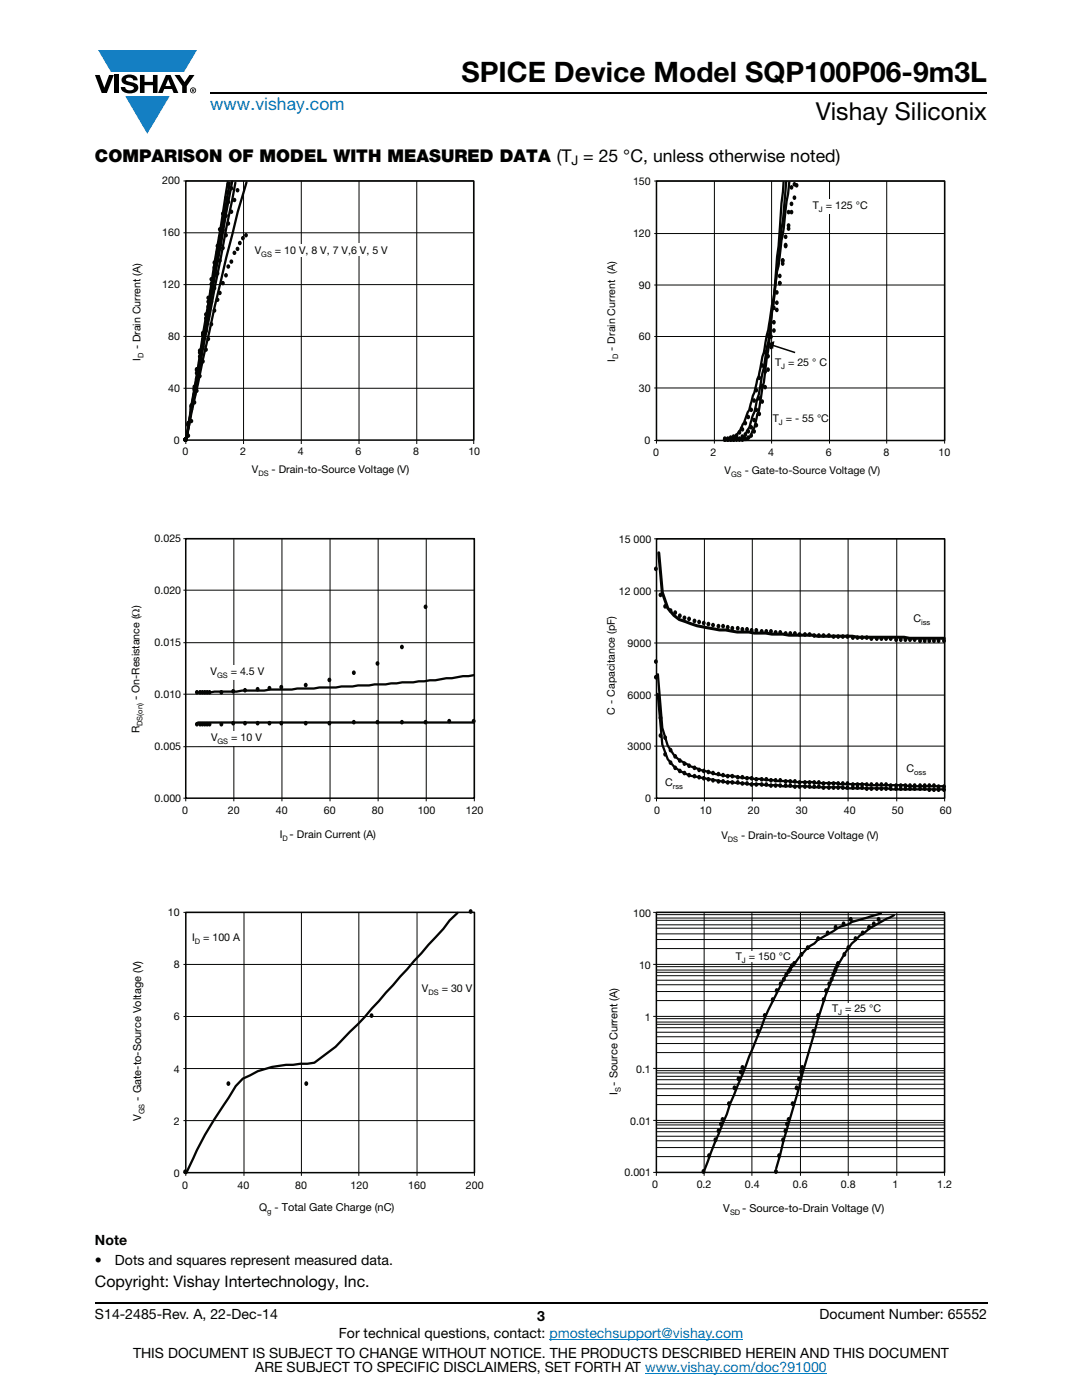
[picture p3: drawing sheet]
<svg xmlns="http://www.w3.org/2000/svg" width="216mm" height="279mm" viewBox="0 0 216 279" stroke-linecap="round" stroke-linejoin="round" font-family="sans-serif">
<defs><g id="words">
<text font-size="5.6" x="92.1" y="16.4">SPICE Device Model SQP100P06-9m3L</text>
<text font-size="4.9" x="162.8" y="24">Vishay Siliconix</text>
<text font-size="3.5" fill="#007ec4" x="42" y="21.9">www.vishay.com</text>
<text font-size="3.5" x="18.9" y="32.3">COMPARISON OF MODEL WITH MEASURED DATA (T = 25 °C, unless otherwise noted)</text>
<text font-size="3.2" x="18.9" y="256.9">Copyright: Vishay Intertechnology, Inc.</text>
<g font-size="2.8">
<text x="18.9" y="248.5">Note</text>
<text x="18.9" y="252.4">•</text>
<text x="22.9" y="252.4">Dots and squares represent measured data.</text>
<text x="18.9" y="263.3">S14-2485-Rev. A, 22-Dec-14</text>
<text x="107.2" y="263.6">3</text>
<text x="163.6" y="263.3">Document Number: 65552</text>
<text x="67.6" y="267.1">For technical questions, contact: pmostechsupport@vishay.com</text>
<text x="26.5" y="271">THIS DOCUMENT IS SUBJECT TO CHANGE WITHOUT NOTICE. THE PRODUCTS DESCRIBED HEREIN AND THIS DOCUMENT</text>
<text x="50.9" y="273.8">ARE SUBJECT TO SPECIFIC DISCLAIMERS, SET FORTH AT www.vishay.com/doc?91000</text>
</g>
<text font-size="2.6" x="114" y="33">J</text>
<g font-size="2.2">
<text x="27.8" y="139.7" transform="rotate(-90 27.8 139.7)">- On-Resistance (Ω)</text>
<text x="28.2" y="219.7" transform="rotate(-90 28.2 219.7)">- Gate-to-Source Voltage (V)</text>
<text x="123.2" y="218.6" transform="rotate(-90 123.2 218.6)">I - Source Current (A)</text>
<text x="28.2" y="223.7" transform="rotate(-90 28.2 223.7)">V</text>
<text x="144.3" y="241.8">V</text>
<text x="148.1" y="241.8">- Source-to-Drain Voltage (V)</text>
</g>
<g font-size="2.1" fill="#040503">
<text x="32.4" y="36.8">200</text>
<text x="126.3" y="37">150</text>
<text x="162.2" y="41.7">T = 125 °C</text>
<text x="32.4" y="47.2">160</text>
<text x="126.3" y="47.3">120</text>
<text x="50.8" y="50.8">V</text>
<text x="54.9" y="50.8">= 10 V, 8 V, 7 V,6 V, 5 V</text>
<text x="32.4" y="57.5">120</text>
<text x="127.5" y="57.6">90</text>
<text x="33.5" y="67.9">80</text>
<text x="127.5" y="67.9">60</text>
<text x="154.6" y="72.9">T = 25 ° C</text>
<text x="33.5" y="78.3">40</text>
<text x="127.5" y="78.3">30</text>
<text x="34.7" y="88.6">0</text>
<text x="128.6" y="88.6">0</text>
<text x="154.2" y="84.1">T = - 55 °C</text>
<text x="36.4" y="90.8">0</text>
<text x="47.9" y="90.8">2</text>
<text x="59.4" y="90.8">4</text>
<text x="70.9" y="90.8">6</text>
<text x="82.4" y="90.8">8</text>
<text x="93.5" y="90.8">10</text>
<text x="130.3" y="91">0</text>
<text x="141.8" y="91">2</text>
<text x="153.3" y="91">4</text>
<text x="164.8" y="91">6</text>
<text x="176.3" y="91">8</text>
<text x="187.3" y="91">10</text>
<text x="30.8" y="108.2">0.025</text>
<text x="123.5" y="108.4">15 000</text>
<text x="30.8" y="118.6">0.020</text>
<text x="123.5" y="118.7">12 000</text>
<text x="182.3" y="124.1">C</text>
<text x="30.8" y="129">0.015</text>
<text x="125.2" y="129.1">9000</text>
<text x="42" y="134.7">V</text>
<text x="46" y="134.7">= 4.5 V</text>
<text x="30.8" y="139.3">0.010</text>
<text x="125.2" y="139.4">6000</text>
<text x="30.8" y="149.7">0.005</text>
<text x="42.1" y="147.9">V</text>
<text x="46.1" y="147.9">= 10 V</text>
<text x="125.2" y="149.8">3000</text>
<text x="180.9" y="154.1">C</text>
<text x="30.8" y="160.1">0.000</text>
<text x="128.7" y="160.1">0</text>
<text x="132.7" y="156.9">C</text>
<text x="36.3" y="162.4">0</text>
<text x="45.5" y="162.4">20</text>
<text x="55" y="162.4">40</text>
<text x="64.6" y="162.4">60</text>
<text x="74.2" y="162.4">80</text>
<text x="83.3" y="162.4">100</text>
<text x="92.9" y="162.4">120</text>
<text x="130.5" y="162.5">0</text>
<text x="139.6" y="162.5">10</text>
<text x="149.2" y="162.5">20</text>
<text x="158.8" y="162.5">30</text>
<text x="168.4" y="162.5">40</text>
<text x="178" y="162.5">50</text>
<text x="187.5" y="162.5">60</text>
<text x="33.5" y="182.9">10</text>
<text x="126.3" y="183">100</text>
<text x="38.3" y="187.7">I</text>
<text x="40.5" y="187.7">= 100 A</text>
<text x="146.8" y="191.6">T</text>
<text x="149.4" y="191.6">= 150 °C</text>
<text x="34.7" y="193.3">8</text>
<text x="84.2" y="197.9">V</text>
<text x="88.1" y="197.9">= 30 V</text>
<text x="127.5" y="193.4">10</text>
<text x="34.7" y="203.7">6</text>
<text x="128.7" y="203.7">1</text>
<text x="166" y="201.9">T</text>
<text x="168.6" y="201.9">= 25 °C</text>
<text x="34.7" y="214">4</text>
<text x="126.9" y="214.1">0.1</text>
<text x="34.7" y="224.4">2</text>
<text x="125.8" y="224.4">0.01</text>
<text x="34.7" y="234.8">0</text>
<text x="36.3" y="237.2">0</text>
<text x="47.4" y="237.2">40</text>
<text x="58.9" y="237.2">80</text>
<text x="69.9" y="237.2">120</text>
<text x="81.5" y="237.2">160</text>
<text x="93" y="237.2">200</text>
<text x="124.6" y="234.8">0.001</text>
<text x="130.1" y="237">0</text>
<text x="139" y="237">0.2</text>
<text x="148.6" y="237">0.4</text>
<text x="158.2" y="237">0.6</text>
<text x="167.8" y="237">0.8</text>
<text x="178.1" y="237">1</text>
<text x="187" y="237">1.2</text>
</g>
<g font-size="2.1" fill="#050504">
<text x="28" y="71.9" transform="rotate(-90 28 71.9)">I</text>
<text x="28" y="69.7" transform="rotate(-90 28 69.7)">- Drain Current (A)</text>
<text x="122.7" y="70" transform="rotate(-90 122.7 70)">- Drain Current (A)</text>
<text x="122.7" y="72.2" transform="rotate(-90 122.7 72.2)">I</text>
<text x="50.3" y="94.5">V</text>
<text x="54.2" y="94.5">- Drain-to-Source Voltage (V)</text>
<text x="144.6" y="94.6">V</text>
<text x="148.6" y="94.6">- Gate-to-Source Voltage (V)</text>
<text x="122.7" y="142.6" transform="rotate(-90 122.7 142.6)">C - Capacitance (pF)</text>
<text x="143.9" y="167.4">V</text>
<text x="51.7" y="241.7">Q - Total Gate Charge (nC)</text>
</g>
<g font-size="2.1">
<text x="27.8" y="146.4" transform="rotate(-90 27.8 146.4)">R</text>
<text x="55.8" y="167.3">I - Drain Current (A)</text>
<text x="147.9" y="167.4">- Drain-to-Source Voltage (V)</text>
</g>
<g font-size="1.5" fill="#040503">
<text x="163.4" y="42.3">J</text>
<text x="52.1" y="51.4">GS</text>
<text x="155.9" y="73.6">J</text>
<text x="155.4" y="84.8">J</text>
<text x="183.8" y="124.7">iss</text>
<text x="43.3" y="135.3">GS</text>
<text x="43.4" y="148.5">GS</text>
<text x="182.4" y="154.7">oss</text>
<text x="134.3" y="157.5">rss</text>
<text x="38.9" y="188.3">D</text>
<text x="148" y="192.2">J</text>
<text x="85.5" y="198.6">DS</text>
<text x="167.2" y="202.5">J</text>
</g>
<g font-size="1.5" fill="#050504">
<text x="28.6" y="71.4" transform="rotate(-90 28.6 71.4)">D</text>
<text x="123.3" y="71.6" transform="rotate(-90 123.3 71.6)">D</text>
<text x="51.6" y="95.1">DS</text>
<text x="145.9" y="95.2">GS</text>
<text x="145.2" y="168">DS</text>
<text x="53.3" y="242.3">g</text>
</g>
<g font-size="1.5">
<text x="28.4" y="144.9" transform="rotate(-90 28.4 144.9)">DS(on)</text>
<text x="56.4" y="167.9">D</text>
<text x="123.9" y="218" transform="rotate(-90 123.9 218)">S</text>
<text x="28.8" y="222.4" transform="rotate(-90 28.8 222.4)">GS</text>
<text x="145.7" y="242.4">SD</text>
</g>
</g></defs>
<g fill="#147fc3">
<path d="M19.6 10h19.7l-2.6 4.3h-1.1h-13.5z"/>
<path d="M25 19.2h8.9l-4.5 7.5z"/>
</g>
<g fill="#000">
<path d="M18.9 15h1l.9 2.5 1-2.5h.9l-1.4 3.6h-1zM22.9 15h.9v3.6h-.9zM24.6 15.3a2.1 2.1 0 0 1 2.8 .3l.1 .4h-.9a.79 .79 0 0 0-.7-.5 .79 .79 0 0 0-.8 .4l.3 .3 1 .2a1.08 1.08 0 0 1 1.2 1 1.08 1.08 0 0 1-1.1 1.2 1.73 1.73 0 0 1-2.4-1.2h.9a.96 .96 0 0 0 .8 .6 .96 .96 0 0 0 .9-.4 1.31 1.31 0 0 0-1.2-.6 1.03 1.03 0 0 1-1.1-.6 1.03 1.03 0 0 1 .2-1.1zM27.9 15h.9v1.3h1.7v-1.3h.9v3.6h-.9v-1.6h-1.7v1.6h-.9zM34.8 15h1.1l.9 1.4 1-1.4h1l-1.5 2.2v1.4h-.9v-1.4z"/>
<path d="M33.6 15.9l.5 1.3h-1.1zM33.1 15l-1.6 3.6h1l.3-.8h1.5l.3 .8h1l-1.6-3.6z"/>
<path d="M38.4 17.8h.2v.2h-.2zM38.3 17.7v.7h.1v-.3l.4 .3-.2-.3 .2-.2-.1-.2z"/>
<path d="M38.1 18a.46 .46 0 0 1 .9 0 .46 .46 0 0 1-.9 0zM37.9 18a.6 .6 0 0 0 1.2 0 .6 .6 0 0 0-1.2 0z"/>
</g>
<path d="M42 18.6h155M18.9 260h178.1" fill="none" stroke="#000" stroke-width=".36"/>
<path d="M109.6 267.3h38.7M128.7 274h36.3" fill="none" stroke="#007ec4" stroke-width=".2"/>
<path d="M26 35.1h163.9v207.9h-163.9z" fill="#fff"/>
<path d="M36.6 36.1h57.9v52.5M48.6 36.1v52.5M60.1 36.1v52.5M71.6 36.1v52.5M83.2 36.1v52.5M36.6 46.5h57.9M36.6 56.8h57.9M36.6 67.1h57.9M36.6 77.5h57.9M36.6 87.8h.5v.8" fill="none" stroke="#040503" stroke-width=".2"/>
<path d="M37.1 36.1h57.4v51.7h-57.4z" fill="none" stroke="#040503" stroke-width=".3"/>
<path d="M45.4 36.3l-8.2 51.6M45.9 36.5l-8.7 51.4M46.3 36.2l-5.8 32-3.3 19.7M47 36.4l-6.5 33-3.3 18.5M49.2 36.4l-1.8 5.9a798.3 798.3 0 0 0-10.2 45.6" fill="none" stroke="#040503" stroke-width=".46"/>
<circle cx="36.9" cy="87.7" r=".27" fill="#040503"/>
<circle cx="36.9" cy="87.7" r=".27" fill="none" stroke="#040503" stroke-width=".3"/>
<circle cx="37.5" cy="86.9" r=".27" fill="#040503"/>
<circle cx="37.5" cy="86.9" r=".27" fill="none" stroke="#040503" stroke-width=".3"/>
<circle cx="38.1" cy="84" r=".27" fill="#040503"/>
<circle cx="38.1" cy="84" r=".27" fill="none" stroke="#040503" stroke-width=".3"/>
<circle cx="38.8" cy="80.3" r=".27" fill="#040503"/>
<circle cx="38.8" cy="80.3" r=".27" fill="none" stroke="#040503" stroke-width=".3"/>
<circle cx="39.2" cy="78" r=".27" fill="#040503"/>
<circle cx="39.2" cy="78" r=".27" fill="none" stroke="#040503" stroke-width=".3"/>
<circle cx="39.8" cy="75" r=".27" fill="#040503"/>
<circle cx="39.8" cy="75" r=".27" fill="none" stroke="#040503" stroke-width=".3"/>
<circle cx="40.4" cy="72.1" r=".27" fill="#040503"/>
<circle cx="40.4" cy="72.1" r=".27" fill="none" stroke="#040503" stroke-width=".3"/>
<circle cx="41.1" cy="69.8" r=".27" fill="#040503"/>
<circle cx="41.1" cy="69.8" r=".27" fill="none" stroke="#040503" stroke-width=".3"/>
<circle cx="41.5" cy="67.6" r=".27" fill="#040503"/>
<circle cx="41.5" cy="67.6" r=".27" fill="none" stroke="#040503" stroke-width=".3"/>
<circle cx="42.1" cy="64.7" r=".27" fill="#040503"/>
<circle cx="42.1" cy="64.7" r=".27" fill="none" stroke="#040503" stroke-width=".3"/>
<circle cx="42.7" cy="62" r=".27" fill="#040503"/>
<circle cx="42.7" cy="62" r=".27" fill="none" stroke="#040503" stroke-width=".3"/>
<circle cx="43.4" cy="59.8" r=".27" fill="#040503"/>
<circle cx="43.4" cy="59.8" r=".27" fill="none" stroke="#040503" stroke-width=".3"/>
<circle cx="43.8" cy="58.5" r=".27" fill="#040503"/>
<circle cx="43.8" cy="58.5" r=".27" fill="none" stroke="#040503" stroke-width=".3"/>
<circle cx="44.4" cy="56.5" r=".27" fill="#040503"/>
<circle cx="44.4" cy="56.5" r=".27" fill="none" stroke="#040503" stroke-width=".3"/>
<circle cx="45.1" cy="54.9" r=".27" fill="#040503"/>
<circle cx="45.1" cy="54.9" r=".27" fill="none" stroke="#040503" stroke-width=".3"/>
<circle cx="45.5" cy="53.2" r=".27" fill="#040503"/>
<circle cx="45.5" cy="53.2" r=".27" fill="none" stroke="#040503" stroke-width=".3"/>
<circle cx="46.1" cy="52.2" r=".27" fill="#040503"/>
<circle cx="46.1" cy="52.2" r=".27" fill="none" stroke="#040503" stroke-width=".3"/>
<circle cx="46.7" cy="50.5" r=".27" fill="#040503"/>
<circle cx="46.7" cy="50.5" r=".27" fill="none" stroke="#040503" stroke-width=".3"/>
<circle cx="47.4" cy="49.7" r=".27" fill="#040503"/>
<circle cx="47.4" cy="49.7" r=".27" fill="none" stroke="#040503" stroke-width=".3"/>
<circle cx="47.8" cy="48.5" r=".27" fill="#040503"/>
<circle cx="47.8" cy="48.5" r=".27" fill="none" stroke="#040503" stroke-width=".3"/>
<circle cx="48.4" cy="47.5" r=".27" fill="#040503"/>
<circle cx="48.4" cy="47.5" r=".27" fill="none" stroke="#040503" stroke-width=".3"/>
<circle cx="49" cy="46.9" r=".27" fill="#040503"/>
<circle cx="49" cy="46.9" r=".27" fill="none" stroke="#040503" stroke-width=".3"/>
<circle cx="36.9" cy="87.7" r=".27" fill="#040503"/>
<circle cx="36.9" cy="87.7" r=".27" fill="none" stroke="#040503" stroke-width=".3"/>
<circle cx="37.5" cy="84.8" r=".27" fill="#040503"/>
<circle cx="37.5" cy="84.8" r=".27" fill="none" stroke="#040503" stroke-width=".3"/>
<circle cx="38.1" cy="81.7" r=".27" fill="#040503"/>
<circle cx="38.1" cy="81.7" r=".27" fill="none" stroke="#040503" stroke-width=".3"/>
<circle cx="38.8" cy="78.8" r=".27" fill="#040503"/>
<circle cx="38.8" cy="78.8" r=".27" fill="none" stroke="#040503" stroke-width=".3"/>
<circle cx="39.2" cy="75.6" r=".27" fill="#040503"/>
<circle cx="39.2" cy="75.6" r=".27" fill="none" stroke="#040503" stroke-width=".3"/>
<circle cx="39.8" cy="72.3" r=".27" fill="#040503"/>
<circle cx="39.8" cy="72.3" r=".27" fill="none" stroke="#040503" stroke-width=".3"/>
<circle cx="40.4" cy="69.2" r=".27" fill="#040503"/>
<circle cx="40.4" cy="69.2" r=".27" fill="none" stroke="#040503" stroke-width=".3"/>
<circle cx="41.1" cy="66.1" r=".27" fill="#040503"/>
<circle cx="41.1" cy="66.1" r=".27" fill="none" stroke="#040503" stroke-width=".3"/>
<circle cx="41.5" cy="63.1" r=".27" fill="#040503"/>
<circle cx="41.5" cy="63.1" r=".27" fill="none" stroke="#040503" stroke-width=".3"/>
<circle cx="42.1" cy="60.2" r=".27" fill="#040503"/>
<circle cx="42.1" cy="60.2" r=".27" fill="none" stroke="#040503" stroke-width=".3"/>
<circle cx="42.7" cy="57.5" r=".27" fill="#040503"/>
<circle cx="42.7" cy="57.5" r=".27" fill="none" stroke="#040503" stroke-width=".3"/>
<circle cx="43.4" cy="54.6" r=".27" fill="#040503"/>
<circle cx="43.4" cy="54.6" r=".27" fill="none" stroke="#040503" stroke-width=".3"/>
<circle cx="43.8" cy="52" r=".27" fill="#040503"/>
<circle cx="43.8" cy="52" r=".27" fill="none" stroke="#040503" stroke-width=".3"/>
<circle cx="44.4" cy="49.5" r=".27" fill="#040503"/>
<circle cx="44.4" cy="49.5" r=".27" fill="none" stroke="#040503" stroke-width=".3"/>
<circle cx="45.1" cy="46.9" r=".27" fill="#040503"/>
<circle cx="45.1" cy="46.9" r=".27" fill="none" stroke="#040503" stroke-width=".3"/>
<circle cx="45.5" cy="44.6" r=".27" fill="#040503"/>
<circle cx="45.5" cy="44.6" r=".27" fill="none" stroke="#040503" stroke-width=".3"/>
<circle cx="46.1" cy="42.3" r=".27" fill="#040503"/>
<circle cx="46.1" cy="42.3" r=".27" fill="none" stroke="#040503" stroke-width=".3"/>
<circle cx="46.7" cy="39.9" r=".27" fill="#040503"/>
<circle cx="46.7" cy="39.9" r=".27" fill="none" stroke="#040503" stroke-width=".3"/>
<circle cx="47.4" cy="38" r=".27" fill="#040503"/>
<g fill="none" stroke="#040503" stroke-width=".3">
<path d="M43.7 48.8h.4v.2h-.4z"/>
<circle cx="46.1" cy="37.6" r=".27"/>
<circle cx="47.4" cy="38" r=".27"/>
<circle cx="42.1" cy="58.1" r=".27"/>
<circle cx="42.8" cy="54.8" r=".27"/>
<circle cx="43.4" cy="51.8" r=".27"/>
<circle cx="44.4" cy="46" r=".27"/>
<circle cx="45.1" cy="43" r=".27"/>
<circle cx="45.5" cy="40.3" r=".27"/>
<circle cx="38.8" cy="77.8" r=".27"/>
<circle cx="39.2" cy="74.5" r=".27"/>
<circle cx="39.8" cy="71.1" r=".27"/>
<circle cx="40.4" cy="67.8" r=".27"/>
<circle cx="41.1" cy="64.3" r=".27"/>
<circle cx="41.5" cy="61.2" r=".27"/>
<circle cx="36.9" cy="87.7" r=".27"/>
<circle cx="37.5" cy="84.8" r=".27"/>
<circle cx="38.1" cy="81.3" r=".27"/>
</g>
<circle cx="36.9" cy="87.7" r=".27" fill="#040503"/>
<circle cx="36.9" cy="87.7" r=".27" fill="none" stroke="#040503" stroke-width=".3"/>
<circle cx="37.5" cy="84.6" r=".27" fill="#040503"/>
<circle cx="37.5" cy="84.6" r=".27" fill="none" stroke="#040503" stroke-width=".3"/>
<circle cx="38.1" cy="81.1" r=".27" fill="#040503"/>
<circle cx="38.1" cy="81.1" r=".27" fill="none" stroke="#040503" stroke-width=".3"/>
<circle cx="38.8" cy="77.6" r=".27" fill="#040503"/>
<circle cx="38.8" cy="77.6" r=".27" fill="none" stroke="#040503" stroke-width=".3"/>
<circle cx="39.2" cy="73.9" r=".27" fill="#040503"/>
<circle cx="39.2" cy="73.9" r=".27" fill="none" stroke="#040503" stroke-width=".3"/>
<circle cx="39.8" cy="70.4" r=".27" fill="#040503"/>
<circle cx="39.8" cy="70.4" r=".27" fill="none" stroke="#040503" stroke-width=".3"/>
<circle cx="40.4" cy="66.8" r=".27" fill="#040503"/>
<circle cx="40.4" cy="66.8" r=".27" fill="none" stroke="#040503" stroke-width=".3"/>
<circle cx="41.1" cy="63.5" r=".27" fill="#040503"/>
<circle cx="41.1" cy="63.5" r=".27" fill="none" stroke="#040503" stroke-width=".3"/>
<circle cx="41.5" cy="60.2" r=".27" fill="#040503"/>
<circle cx="41.5" cy="60.2" r=".27" fill="none" stroke="#040503" stroke-width=".3"/>
<circle cx="42.1" cy="56.7" r=".27" fill="#040503"/>
<circle cx="42.1" cy="56.7" r=".27" fill="none" stroke="#040503" stroke-width=".3"/>
<circle cx="42.7" cy="53.4" r=".27" fill="#040503"/>
<circle cx="42.7" cy="53.4" r=".27" fill="none" stroke="#040503" stroke-width=".3"/>
<circle cx="43.4" cy="50.3" r=".27" fill="#040503"/>
<circle cx="43.4" cy="50.3" r=".27" fill="none" stroke="#040503" stroke-width=".3"/>
<circle cx="43.8" cy="47.3" r=".27" fill="#040503"/>
<circle cx="43.8" cy="47.3" r=".27" fill="none" stroke="#040503" stroke-width=".3"/>
<circle cx="44.4" cy="44.4" r=".27" fill="#040503"/>
<circle cx="44.4" cy="44.4" r=".27" fill="none" stroke="#040503" stroke-width=".3"/>
<circle cx="45.1" cy="41.5" r=".27" fill="#040503"/>
<circle cx="45.1" cy="41.5" r=".27" fill="none" stroke="#040503" stroke-width=".3"/>
<circle cx="45.5" cy="38.4" r=".27" fill="#040503"/>
<circle cx="45.5" cy="38.4" r=".27" fill="none" stroke="#040503" stroke-width=".3"/>
<circle cx="36.9" cy="87.7" r=".27" fill="#040503"/>
<circle cx="36.9" cy="87.7" r=".27" fill="none" stroke="#040503" stroke-width=".3"/>
<circle cx="37.5" cy="84.4" r=".27" fill="#040503"/>
<circle cx="37.5" cy="84.4" r=".27" fill="none" stroke="#040503" stroke-width=".3"/>
<circle cx="38.1" cy="80.9" r=".27" fill="#040503"/>
<circle cx="38.1" cy="80.9" r=".27" fill="none" stroke="#040503" stroke-width=".3"/>
<circle cx="38.8" cy="77.2" r=".27" fill="#040503"/>
<circle cx="38.8" cy="77.2" r=".27" fill="none" stroke="#040503" stroke-width=".3"/>
<circle cx="39.2" cy="73.7" r=".27" fill="#040503"/>
<circle cx="39.2" cy="73.7" r=".27" fill="none" stroke="#040503" stroke-width=".3"/>
<circle cx="39.8" cy="70" r=".27" fill="#040503"/>
<circle cx="39.8" cy="70" r=".27" fill="none" stroke="#040503" stroke-width=".3"/>
<circle cx="40.4" cy="66.5" r=".27" fill="#040503"/>
<circle cx="40.4" cy="66.5" r=".27" fill="none" stroke="#040503" stroke-width=".3"/>
<circle cx="41.1" cy="62.8" r=".27" fill="#040503"/>
<circle cx="41.1" cy="62.8" r=".27" fill="none" stroke="#040503" stroke-width=".3"/>
<circle cx="41.5" cy="59.4" r=".27" fill="#040503"/>
<circle cx="41.5" cy="59.4" r=".27" fill="none" stroke="#040503" stroke-width=".3"/>
<circle cx="42.1" cy="55.7" r=".27" fill="#040503"/>
<circle cx="42.1" cy="55.7" r=".27" fill="none" stroke="#040503" stroke-width=".3"/>
<circle cx="42.7" cy="52.4" r=".27" fill="#040503"/>
<circle cx="42.7" cy="52.4" r=".27" fill="none" stroke="#040503" stroke-width=".3"/>
<circle cx="43.4" cy="49.1" r=".27" fill="#040503"/>
<circle cx="43.4" cy="49.1" r=".27" fill="none" stroke="#040503" stroke-width=".3"/>
<circle cx="43.8" cy="45.8" r=".27" fill="#040503"/>
<circle cx="43.8" cy="45.8" r=".27" fill="none" stroke="#040503" stroke-width=".3"/>
<circle cx="44.4" cy="42.7" r=".27" fill="#040503"/>
<circle cx="44.4" cy="42.7" r=".27" fill="none" stroke="#040503" stroke-width=".3"/>
<circle cx="45.1" cy="39.5" r=".27" fill="#040503"/>
<circle cx="45.1" cy="39.5" r=".27" fill="none" stroke="#040503" stroke-width=".3"/>
<circle cx="45.5" cy="36.8" r=".27" fill="#040503"/>
<circle cx="45.5" cy="36.8" r=".27" fill="none" stroke="#040503" stroke-width=".3"/>
<g fill="#fff">
<path d="M59.4 48.7h1.4v2.5h-1.4z"/>
<path d="M71.1 48.5h1.3v2.5h-1.3z"/>
</g>
<path d="M36.6 107.5h58.1l-.1 52.4M36.6 117.8h58.1M46.7 107.6v52.3M56.3 107.5v52.4M65.9 107.5v52.4M75.5 107.5v52.4M85.1 107.5l-.1 52.4M36.6 128.3h58.1M36.6 138.5h58.1M36.6 159.3h.5v.6M94.7 148.9l-58.1 .1" fill="none" stroke="#040503" stroke-width=".2"/>
<path d="M37.1 107.5h57.6v51.8h-57.6z" fill="none" stroke="#040503" stroke-width=".3"/>
<path d="M94.6 134.7l-1.1 .2h-1.1l-2.2 .5h-1.1l-2.2 .4-3.3 .2-1.1 .2h-2.2l-3.4 .4h-2.2l-1.1 .2-5.5 .2-1.1 .2-7.7 .2-1.1 .2h-4.4l-1.1 .2h-4.4l-1.1 .2h-4.4l-1.1 .2h-2.2M39.5 144.2h55.1" fill="none" stroke="#040503" stroke-width=".46"/>
<circle cx="39.2" cy="144.5" r=".28" fill="#040503"/>
<circle cx="39.2" cy="144.5" r=".28" fill="none" stroke="#040503" stroke-width=".3"/>
<circle cx="39.9" cy="144.5" r=".28" fill="#040503"/>
<circle cx="39.9" cy="144.5" r=".28" fill="none" stroke="#040503" stroke-width=".3"/>
<circle cx="40.4" cy="144.5" r=".28" fill="#040503"/>
<circle cx="40.4" cy="144.5" r=".28" fill="none" stroke="#040503" stroke-width=".3"/>
<circle cx="40.8" cy="144.5" r=".28" fill="#040503"/>
<circle cx="40.8" cy="144.5" r=".28" fill="none" stroke="#040503" stroke-width=".3"/>
<circle cx="41.3" cy="144.5" r=".28" fill="#040503"/>
<circle cx="41.3" cy="144.5" r=".28" fill="none" stroke="#040503" stroke-width=".3"/>
<circle cx="41.8" cy="144.5" r=".28" fill="#040503"/>
<circle cx="41.8" cy="144.5" r=".28" fill="none" stroke="#040503" stroke-width=".3"/>
<circle cx="44.1" cy="144.5" r=".28" fill="#040503"/>
<circle cx="44.1" cy="144.5" r=".28" fill="none" stroke="#040503" stroke-width=".3"/>
<circle cx="46.5" cy="144.3" r=".28" fill="#040503"/>
<circle cx="46.5" cy="144.3" r=".28" fill="none" stroke="#040503" stroke-width=".3"/>
<circle cx="48.8" cy="144.3" r=".28" fill="#040503"/>
<circle cx="48.8" cy="144.3" r=".28" fill="none" stroke="#040503" stroke-width=".3"/>
<circle cx="51.4" cy="144.3" r=".28" fill="#040503"/>
<circle cx="51.4" cy="144.3" r=".28" fill="none" stroke="#040503" stroke-width=".3"/>
<circle cx="53.7" cy="144.3" r=".28" fill="#040503"/>
<circle cx="53.7" cy="144.3" r=".28" fill="none" stroke="#040503" stroke-width=".3"/>
<circle cx="56.1" cy="144.3" r=".28" fill="#040503"/>
<circle cx="56.1" cy="144.3" r=".28" fill="none" stroke="#040503" stroke-width=".3"/>
<circle cx="61" cy="144.3" r=".28" fill="#040503"/>
<circle cx="61" cy="144.3" r=".28" fill="none" stroke="#040503" stroke-width=".3"/>
<circle cx="65.7" cy="144.3" r=".28" fill="#040503"/>
<circle cx="65.7" cy="144.3" r=".28" fill="none" stroke="#040503" stroke-width=".3"/>
<circle cx="70.6" cy="144.1" r=".28" fill="#040503"/>
<circle cx="70.6" cy="144.1" r=".28" fill="none" stroke="#040503" stroke-width=".3"/>
<circle cx="75.3" cy="144.1" r=".28" fill="#040503"/>
<circle cx="75.3" cy="144.1" r=".28" fill="none" stroke="#040503" stroke-width=".3"/>
<circle cx="80.2" cy="144.1" r=".28" fill="#040503"/>
<circle cx="80.2" cy="144.1" r=".28" fill="none" stroke="#040503" stroke-width=".3"/>
<circle cx="84.9" cy="144.1" r=".28" fill="#040503"/>
<circle cx="84.9" cy="144.1" r=".28" fill="none" stroke="#040503" stroke-width=".3"/>
<circle cx="89.6" cy="143.9" r=".28" fill="#040503"/>
<circle cx="89.6" cy="143.9" r=".28" fill="none" stroke="#040503" stroke-width=".3"/>
<circle cx="94.5" cy="143.9" r=".28" fill="#040503"/>
<circle cx="94.5" cy="143.9" r=".28" fill="none" stroke="#040503" stroke-width=".3"/>
<circle cx="39.2" cy="138.2" r=".28" fill="#040503"/>
<circle cx="39.2" cy="138.2" r=".28" fill="none" stroke="#040503" stroke-width=".3"/>
<circle cx="39.9" cy="138.2" r=".28" fill="#040503"/>
<circle cx="39.9" cy="138.2" r=".28" fill="none" stroke="#040503" stroke-width=".3"/>
<circle cx="40.4" cy="138.2" r=".28" fill="#040503"/>
<circle cx="40.4" cy="138.2" r=".28" fill="none" stroke="#040503" stroke-width=".3"/>
<circle cx="40.8" cy="138.2" r=".28" fill="#040503"/>
<circle cx="40.8" cy="138.2" r=".28" fill="none" stroke="#040503" stroke-width=".3"/>
<circle cx="41.3" cy="138.2" r=".28" fill="#040503"/>
<circle cx="41.3" cy="138.2" r=".28" fill="none" stroke="#040503" stroke-width=".3"/>
<circle cx="41.8" cy="138.2" r=".28" fill="#040503"/>
<circle cx="41.8" cy="138.2" r=".28" fill="none" stroke="#040503" stroke-width=".3"/>
<circle cx="44.1" cy="138.2" r=".28" fill="#040503"/>
<circle cx="44.1" cy="138.2" r=".28" fill="none" stroke="#040503" stroke-width=".3"/>
<circle cx="46.5" cy="138" r=".28" fill="#040503"/>
<circle cx="46.5" cy="138" r=".28" fill="none" stroke="#040503" stroke-width=".3"/>
<circle cx="48.8" cy="137.8" r=".28" fill="#040503"/>
<circle cx="48.8" cy="137.8" r=".28" fill="none" stroke="#040503" stroke-width=".3"/>
<circle cx="51.4" cy="137.5" r=".28" fill="#040503"/>
<circle cx="51.4" cy="137.5" r=".28" fill="none" stroke="#040503" stroke-width=".3"/>
<circle cx="53.7" cy="137.3" r=".28" fill="#040503"/>
<circle cx="53.7" cy="137.3" r=".28" fill="none" stroke="#040503" stroke-width=".3"/>
<circle cx="56.1" cy="137.1" r=".28" fill="#040503"/>
<circle cx="56.1" cy="137.1" r=".28" fill="none" stroke="#040503" stroke-width=".3"/>
<circle cx="61" cy="136.7" r=".28" fill="#040503"/>
<circle cx="61" cy="136.7" r=".28" fill="none" stroke="#040503" stroke-width=".3"/>
<circle cx="65.7" cy="135.7" r=".28" fill="#040503"/>
<circle cx="65.7" cy="135.7" r=".28" fill="none" stroke="#040503" stroke-width=".3"/>
<circle cx="70.6" cy="134.3" r=".28" fill="#040503"/>
<circle cx="70.6" cy="134.3" r=".28" fill="none" stroke="#040503" stroke-width=".3"/>
<circle cx="75.3" cy="132.4" r=".28" fill="#040503"/>
<circle cx="75.3" cy="132.4" r=".28" fill="none" stroke="#040503" stroke-width=".3"/>
<circle cx="80.2" cy="129.1" r=".28" fill="#040503"/>
<circle cx="80.2" cy="129.1" r=".28" fill="none" stroke="#040503" stroke-width=".3"/>
<circle cx="84.9" cy="121.1" r=".28" fill="#040503"/>
<circle cx="84.9" cy="121.1" r=".28" fill="none" stroke="#040503" stroke-width=".3"/>
<g fill="#fff">
<path d="M46.1 132.7h1.5v3h-1.5z"/>
<path d="M45.8 145.8h1.5v3h-1.5z"/>
</g>
<path d="M36.6 182.1h58.1v52.6M36.6 192.5h58.1M48.7 182.1v52.6M60.1 182.1v52.6M71.6 182.1v52.6M83.2 182.1v52.6M36.6 202.9h58.1M36.6 213.3h58.1M36.6 223.6h58.1M36.6 234h.5v.7" fill="none" stroke="#040503" stroke-width=".2"/>
<path d="M37.1 182.1h57.6v51.9h-57.6z" fill="none" stroke="#040503" stroke-width=".3"/>
<path d="M91.3 182.2l-1.6 1.5-1.2 1.7-3 3.2-12.7 14.4-5.8 5.9-4.3 3.2-4.2 .4a16.8 16.8 0 0 0-8.6 2.1l-1.4 .7-1.5 1.5-2.7 4.2a73.6 73.6 0 0 0-7.1 13.1" fill="none" stroke="#040503" stroke-width=".46"/>
<circle cx="36.9" cy="233.9" r=".28" fill="#040503"/>
<circle cx="36.9" cy="233.9" r=".28" fill="none" stroke="#040503" stroke-width=".3"/>
<circle cx="45.5" cy="216.3" r=".28" fill="#040503"/>
<circle cx="45.5" cy="216.3" r=".28" fill="none" stroke="#040503" stroke-width=".3"/>
<circle cx="61.1" cy="216.3" r=".28" fill="#040503"/>
<circle cx="61.1" cy="216.3" r=".28" fill="none" stroke="#040503" stroke-width=".3"/>
<circle cx="74.1" cy="202.7" r=".28" fill="#040503"/>
<circle cx="74.1" cy="202.7" r=".28" fill="none" stroke="#040503" stroke-width=".3"/>
<circle cx="93.9" cy="181.9" r=".28" fill="#040503"/>
<g fill="none" stroke="#040503" stroke-width=".3">
<path d="M131 36.1h57.5v51.8h-57.5z"/>
<circle cx="93.9" cy="181.9" r=".28"/>
</g>
<path d="M130.5 36.1h58v52.4M142.6 36.1l-.1 52.4M154 36.1v52.4M165.5 36.1v52.4M176.9 36.1v52.4M130.5 46.6h58M130.5 56.9h58M130.5 67.2h58M130.5 77.4h58M130.5 87.9h.5v.6" fill="none" stroke="#040503" stroke-width=".2"/>
<path d="M156.4 36.4l-1.1 12.8-1.2 12.3a204.9 204.9 0 0 1-2.4 18.7l-.3 1.9-.3 .6-.6 2.6-.3 .5a2.33 2.33 0 0 1-1.4 2h-4M156.9 36.3a491.9 491.9 0 0 1-4.5 37.1l-.3 1.1a57 57 0 0 1-2.6 10.8l-.6 1.1a2.07 2.07 0 0 1-2.1 1.4h-2M157.5 36.3l-1.1 9.2-.5 2.4a286.6 286.6 0 0 1-3.5 22.4l-.3 .9-.7 3.9-.3 .6-.6 2.7-.3 .6a21.5 21.5 0 0 1-3.5 8.2l-.6 .4-1.3 .2" fill="none" stroke="#040503" stroke-width=".46"/>
<path d="M144.5 87.5a.27 .27 0 0 1 .3 .2 .27 .27 0 0 1-.3 .3l-.1-.3z" fill="#040503"/>
<path d="M144.5 87.5a.27 .27 0 0 1 .3 .2 .27 .27 0 0 1-.3 .3l-.1-.3z" fill="none" stroke="#040503" stroke-width=".3"/>
<path d="M145.1 87.5a.27 .27 0 0 1 .3 .2 .27 .27 0 0 1-.3 .3l-.1-.3z" fill="#040503"/>
<path d="M145.1 87.5a.27 .27 0 0 1 .3 .2 .27 .27 0 0 1-.3 .3l-.1-.3z" fill="none" stroke="#040503" stroke-width=".3"/>
<path d="M145.7 87.5a.27 .27 0 0 1 .3 .2 .27 .27 0 0 1-.3 .3l-.1-.3z" fill="#040503"/>
<path d="M145.7 87.5a.27 .27 0 0 1 .3 .2 .27 .27 0 0 1-.3 .3l-.1-.3z" fill="none" stroke="#040503" stroke-width=".3"/>
<path d="M146.3 87.5a.27 .27 0 0 1 .3 .2 .27 .27 0 0 1-.3 .3l-.1-.3z" fill="#040503"/>
<path d="M146.3 87.5a.27 .27 0 0 1 .3 .2 .27 .27 0 0 1-.3 .3l-.1-.3z" fill="none" stroke="#040503" stroke-width=".3"/>
<path d="M146.8 87.5a.27 .27 0 0 1 .4 .2 .27 .27 0 0 1-.4 .3l-.1-.3z" fill="#040503"/>
<path d="M146.8 87.5a.27 .27 0 0 1 .4 .2 .27 .27 0 0 1-.4 .3l-.1-.3z" fill="none" stroke="#040503" stroke-width=".3"/>
<path d="M147.4 87.5a.27 .27 0 0 1 .4 .2 .27 .27 0 0 1-.4 .3l-.1-.3z" fill="#040503"/>
<path d="M147.4 87.5a.27 .27 0 0 1 .4 .2 .27 .27 0 0 1-.4 .3l-.1-.3z" fill="none" stroke="#040503" stroke-width=".3"/>
<path d="M148 87.5a.27 .27 0 0 1 .4 .2 .27 .27 0 0 1-.4 .3l-.1-.3z" fill="#040503"/>
<path d="M148 87.5a.27 .27 0 0 1 .4 .2 .27 .27 0 0 1-.4 .3l-.1-.3z" fill="none" stroke="#040503" stroke-width=".3"/>
<path d="M148.6 87.3a.27 .27 0 0 1 .3 .2 .27 .27 0 0 1-.3 .3l-.1-.3z" fill="#040503"/>
<path d="M148.6 87.3a.27 .27 0 0 1 .3 .2 .27 .27 0 0 1-.3 .3l-.1-.3z" fill="none" stroke="#040503" stroke-width=".3"/>
<path d="M149.2 87.1a.27 .27 0 0 1 .3 .2 .27 .27 0 0 1-.3 .3l-.1-.3z" fill="#040503"/>
<path d="M149.2 87.1a.27 .27 0 0 1 .3 .2 .27 .27 0 0 1-.3 .3l-.1-.3z" fill="none" stroke="#040503" stroke-width=".3"/>
<path d="M149.8 86.7a.27 .27 0 0 1 .3 .2 .27 .27 0 0 1-.3 .3l-.1-.3z" fill="#040503"/>
<path d="M149.8 86.7a.27 .27 0 0 1 .3 .2 .27 .27 0 0 1-.3 .3l-.1-.3z" fill="none" stroke="#040503" stroke-width=".3"/>
<path d="M150.4 85.8a.27 .27 0 0 1 .3 .3 .27 .27 0 0 1-.3 .3l-.1-.3z" fill="#040503"/>
<path d="M150.4 85.8a.27 .27 0 0 1 .3 .3 .27 .27 0 0 1-.3 .3l-.1-.3z" fill="none" stroke="#040503" stroke-width=".3"/>
<path d="M150.8 84.6a.27 .27 0 0 1 .3 .3 .27 .27 0 0 1-.3 .2l-.1-.2z" fill="#040503"/>
<path d="M150.8 84.6a.27 .27 0 0 1 .3 .3 .27 .27 0 0 1-.3 .2l-.1-.2z" fill="none" stroke="#040503" stroke-width=".3"/>
<path d="M151.4 82.3a.27 .27 0 0 1 .3 .3 .27 .27 0 0 1-.3 .3l-.1-.3z" fill="#040503"/>
<path d="M151.4 82.3a.27 .27 0 0 1 .3 .3 .27 .27 0 0 1-.3 .3l-.1-.3z" fill="none" stroke="#040503" stroke-width=".3"/>
<path d="M152 79.9a.27 .27 0 0 1 .3 .2 .27 .27 0 0 1-.3 .3l-.1-.3z" fill="#040503"/>
<path d="M152 79.9a.27 .27 0 0 1 .3 .2 .27 .27 0 0 1-.3 .3l-.1-.3z" fill="none" stroke="#040503" stroke-width=".3"/>
<path d="M152.6 77a.27 .27 0 0 1 .3 .3 .27 .27 0 0 1-.3 .2l-.2-.2z" fill="#040503"/>
<path d="M152.6 77a.27 .27 0 0 1 .3 .3 .27 .27 0 0 1-.3 .2l-.2-.2z" fill="none" stroke="#040503" stroke-width=".3"/>
<path d="M153.1 73.5a.27 .27 0 0 1 .4 .3 .27 .27 0 0 1-.4 .2l-.1-.2z" fill="#040503"/>
<path d="M153.1 73.5a.27 .27 0 0 1 .4 .3 .27 .27 0 0 1-.4 .2l-.1-.2z" fill="none" stroke="#040503" stroke-width=".3"/>
<path d="M153.7 69a.27 .27 0 0 1 .4 .2 .27 .27 0 0 1-.4 .3l-.1-.3z" fill="#040503"/>
<path d="M153.7 69a.27 .27 0 0 1 .4 .2 .27 .27 0 0 1-.4 .3l-.1-.3z" fill="none" stroke="#040503" stroke-width=".3"/>
<path d="M154.3 65.7a.27 .27 0 0 1 .3 .3 .27 .27 0 0 1-.3 .2l-.1-.2z" fill="#040503"/>
<path d="M154.3 65.7a.27 .27 0 0 1 .3 .3 .27 .27 0 0 1-.3 .2l-.1-.2z" fill="none" stroke="#040503" stroke-width=".3"/>
<path d="M154.9 61.6a.27 .27 0 0 1 .3 .2 .27 .27 0 0 1-.3 .3l-.1-.3z" fill="#040503"/>
<path d="M154.9 61.6a.27 .27 0 0 1 .3 .2 .27 .27 0 0 1-.3 .3l-.1-.3z" fill="none" stroke="#040503" stroke-width=".3"/>
<path d="M155.5 56.2a.27 .27 0 0 1 .3 .3 .27 .27 0 0 1-.3 .3l-.1-.3z" fill="#040503"/>
<path d="M155.5 56.2a.27 .27 0 0 1 .3 .3 .27 .27 0 0 1-.3 .3l-.1-.3z" fill="none" stroke="#040503" stroke-width=".3"/>
<path d="M156.1 51.7a.27 .27 0 0 1 .3 .3 .27 .27 0 0 1-.3 .3l-.1-.3z" fill="#040503"/>
<path d="M156.1 51.7a.27 .27 0 0 1 .3 .3 .27 .27 0 0 1-.3 .3l-.1-.3z" fill="none" stroke="#040503" stroke-width=".3"/>
<path d="M156.7 47a.27 .27 0 0 1 .3 .3 .27 .27 0 0 1-.3 .2l-.2-.2z" fill="#040503"/>
<path d="M156.7 47a.27 .27 0 0 1 .3 .3 .27 .27 0 0 1-.3 .2l-.2-.2z" fill="none" stroke="#040503" stroke-width=".3"/>
<path d="M157.2 42.1a.27 .27 0 0 1 .4 .2 .27 .27 0 0 1-.4 .3l-.1-.3z" fill="#040503"/>
<path d="M157.2 42.1a.27 .27 0 0 1 .4 .2 .27 .27 0 0 1-.4 .3l-.1-.3z" fill="none" stroke="#040503" stroke-width=".3"/>
<path d="M157.8 37.1a.27 .27 0 0 1 .4 .3 .27 .27 0 0 1-.4 .3l-.1-.3z" fill="#040503"/>
<path d="M157.8 37.1a.27 .27 0 0 1 .4 .3 .27 .27 0 0 1-.4 .3l-.1-.3z" fill="none" stroke="#040503" stroke-width=".3"/>
<path d="M144.5 87.5a.27 .27 0 0 1 .3 .2 .27 .27 0 0 1-.3 .3l-.1-.3z" fill="#040503"/>
<path d="M144.5 87.5a.27 .27 0 0 1 .3 .2 .27 .27 0 0 1-.3 .3l-.1-.3z" fill="none" stroke="#040503" stroke-width=".3"/>
<path d="M145.1 87.5a.27 .27 0 0 1 .3 .2 .27 .27 0 0 1-.3 .3l-.1-.3z" fill="#040503"/>
<path d="M145.1 87.5a.27 .27 0 0 1 .3 .2 .27 .27 0 0 1-.3 .3l-.1-.3z" fill="none" stroke="#040503" stroke-width=".3"/>
<path d="M145.7 87.5a.27 .27 0 0 1 .3 .2 .27 .27 0 0 1-.3 .3l-.1-.3z" fill="#040503"/>
<path d="M145.7 87.5a.27 .27 0 0 1 .3 .2 .27 .27 0 0 1-.3 .3l-.1-.3z" fill="none" stroke="#040503" stroke-width=".3"/>
<path d="M146.3 87.5a.27 .27 0 0 1 .3 .2 .27 .27 0 0 1-.3 .3l-.1-.3z" fill="#040503"/>
<path d="M146.3 87.5a.27 .27 0 0 1 .3 .2 .27 .27 0 0 1-.3 .3l-.1-.3z" fill="none" stroke="#040503" stroke-width=".3"/>
<path d="M146.8 87.3a.27 .27 0 0 1 .4 .2 .27 .27 0 0 1-.4 .3l-.1-.3z" fill="#040503"/>
<path d="M146.8 87.3a.27 .27 0 0 1 .4 .2 .27 .27 0 0 1-.4 .3l-.1-.3z" fill="none" stroke="#040503" stroke-width=".3"/>
<path d="M147.4 87.3a.27 .27 0 0 1 .4 .2 .27 .27 0 0 1-.4 .3l-.1-.3z" fill="#040503"/>
<path d="M147.4 87.3a.27 .27 0 0 1 .4 .2 .27 .27 0 0 1-.4 .3l-.1-.3z" fill="none" stroke="#040503" stroke-width=".3"/>
<path d="M148 86.9a.27 .27 0 0 1 .4 .2 .27 .27 0 0 1-.4 .3l-.1-.3z" fill="#040503"/>
<path d="M148 86.9a.27 .27 0 0 1 .4 .2 .27 .27 0 0 1-.4 .3l-.1-.3z" fill="none" stroke="#040503" stroke-width=".3"/>
<path d="M148.6 86.4a.27 .27 0 0 1 .3 .3 .27 .27 0 0 1-.3 .3l-.1-.3z" fill="#040503"/>
<path d="M148.6 86.4a.27 .27 0 0 1 .3 .3 .27 .27 0 0 1-.3 .3l-.1-.3z" fill="none" stroke="#040503" stroke-width=".3"/>
<path d="M149.2 85.8a.27 .27 0 0 1 .3 .3 .27 .27 0 0 1-.3 .3l-.1-.3z" fill="#040503"/>
<path d="M149.2 85.8a.27 .27 0 0 1 .3 .3 .27 .27 0 0 1-.3 .3l-.1-.3z" fill="none" stroke="#040503" stroke-width=".3"/>
<path d="M149.8 85a.27 .27 0 0 1 .3 .3 .27 .27 0 0 1-.3 .2l-.1-.2z" fill="#040503"/>
<path d="M149.8 85a.27 .27 0 0 1 .3 .3 .27 .27 0 0 1-.3 .2l-.1-.2z" fill="none" stroke="#040503" stroke-width=".3"/>
<path d="M150.4 83.6a.27 .27 0 0 1 .3 .2 .27 .27 0 0 1-.3 .3l-.1-.3z" fill="#040503"/>
<path d="M150.4 83.6a.27 .27 0 0 1 .3 .2 .27 .27 0 0 1-.3 .3l-.1-.3z" fill="none" stroke="#040503" stroke-width=".3"/>
<path d="M150.8 81.5a.27 .27 0 0 1 .3 .3 .27 .27 0 0 1-.3 .2l-.1-.2z" fill="#040503"/>
<path d="M150.8 81.5a.27 .27 0 0 1 .3 .3 .27 .27 0 0 1-.3 .2l-.1-.2z" fill="none" stroke="#040503" stroke-width=".3"/>
<path d="M151.4 79.3a.27 .27 0 0 1 .3 .2 .27 .27 0 0 1-.3 .3l-.1-.3z" fill="#040503"/>
<path d="M151.4 79.3a.27 .27 0 0 1 .3 .2 .27 .27 0 0 1-.3 .3l-.1-.3z" fill="none" stroke="#040503" stroke-width=".3"/>
<path d="M152 76.8a.27 .27 0 0 1 .3 .3 .27 .27 0 0 1-.3 .2l-.1-.2z" fill="#040503"/>
<path d="M152 76.8a.27 .27 0 0 1 .3 .3 .27 .27 0 0 1-.3 .2l-.1-.2z" fill="none" stroke="#040503" stroke-width=".3"/>
<path d="M152.6 73.9a.27 .27 0 0 1 .3 .3 .27 .27 0 0 1-.3 .2l-.2-.2z" fill="#040503"/>
<path d="M152.6 73.9a.27 .27 0 0 1 .3 .3 .27 .27 0 0 1-.3 .2l-.2-.2z" fill="none" stroke="#040503" stroke-width=".3"/>
<path d="M153.1 70.8a.27 .27 0 0 1 .4 .3 .27 .27 0 0 1-.4 .3l-.1-.3z" fill="#040503"/>
<path d="M153.1 70.8a.27 .27 0 0 1 .4 .3 .27 .27 0 0 1-.4 .3l-.1-.3z" fill="none" stroke="#040503" stroke-width=".3"/>
<path d="M153.7 66.9a.27 .27 0 0 1 .4 .3 .27 .27 0 0 1-.4 .3l-.1-.3z" fill="#040503"/>
<path d="M153.7 66.9a.27 .27 0 0 1 .4 .3 .27 .27 0 0 1-.4 .3l-.1-.3z" fill="none" stroke="#040503" stroke-width=".3"/>
<path d="M154.3 64a.27 .27 0 0 1 .3 .3 .27 .27 0 0 1-.3 .3l-.1-.3z" fill="#040503"/>
<path d="M154.3 64a.27 .27 0 0 1 .3 .3 .27 .27 0 0 1-.3 .3l-.1-.3z" fill="none" stroke="#040503" stroke-width=".3"/>
<path d="M154.9 60.1a.27 .27 0 0 1 .3 .3 .27 .27 0 0 1-.3 .3l-.1-.3z" fill="#040503"/>
<path d="M154.9 60.1a.27 .27 0 0 1 .3 .3 .27 .27 0 0 1-.3 .3l-.1-.3z" fill="none" stroke="#040503" stroke-width=".3"/>
<path d="M155.5 56.2a.27 .27 0 0 1 .3 .3 .27 .27 0 0 1-.3 .3l-.1-.3z" fill="#040503"/>
<path d="M155.5 56.2a.27 .27 0 0 1 .3 .3 .27 .27 0 0 1-.3 .3l-.1-.3z" fill="none" stroke="#040503" stroke-width=".3"/>
<path d="M156.1 52.3a.27 .27 0 0 1 .3 .3 .27 .27 0 0 1-.3 .3l-.1-.3z" fill="#040503"/>
<path d="M156.1 52.3a.27 .27 0 0 1 .3 .3 .27 .27 0 0 1-.3 .3l-.1-.3z" fill="none" stroke="#040503" stroke-width=".3"/>
<path d="M156.7 48.8a.27 .27 0 0 1 .3 .3 .27 .27 0 0 1-.3 .3l-.2-.3z" fill="#040503"/>
<path d="M156.7 48.8a.27 .27 0 0 1 .3 .3 .27 .27 0 0 1-.3 .3l-.2-.3z" fill="none" stroke="#040503" stroke-width=".3"/>
<path d="M157.2 44.7a.27 .27 0 0 1 .4 .3 .27 .27 0 0 1-.4 .3l-.1-.3z" fill="#040503"/>
<path d="M157.2 44.7a.27 .27 0 0 1 .4 .3 .27 .27 0 0 1-.4 .3l-.1-.3z" fill="none" stroke="#040503" stroke-width=".3"/>
<path d="M157.8 40.4a.27 .27 0 0 1 .4 .3 .27 .27 0 0 1-.4 .3l-.1-.3z" fill="#040503"/>
<path d="M157.8 40.4a.27 .27 0 0 1 .4 .3 .27 .27 0 0 1-.4 .3l-.1-.3z" fill="none" stroke="#040503" stroke-width=".3"/>
<path d="M158.4 36.5a.27 .27 0 0 1 .3 .3 .27 .27 0 0 1-.3 .2l-.1-.2z" fill="#040503"/>
<path d="M158.4 36.5a.27 .27 0 0 1 .3 .3 .27 .27 0 0 1-.3 .2l-.1-.2z" fill="none" stroke="#040503" stroke-width=".3"/>
<path d="M144.5 87.3a.27 .27 0 0 1 .3 .2 .27 .27 0 0 1-.3 .3l-.1-.3z" fill="#040503"/>
<path d="M144.5 87.3a.27 .27 0 0 1 .3 .2 .27 .27 0 0 1-.3 .3l-.1-.3z" fill="none" stroke="#040503" stroke-width=".3"/>
<path d="M145.1 87.3a.27 .27 0 0 1 .3 .2 .27 .27 0 0 1-.3 .3l-.1-.3z" fill="#040503"/>
<path d="M145.1 87.3a.27 .27 0 0 1 .3 .2 .27 .27 0 0 1-.3 .3l-.1-.3z" fill="none" stroke="#040503" stroke-width=".3"/>
<path d="M145.7 87.1a.27 .27 0 0 1 .3 .2 .27 .27 0 0 1-.3 .3l-.1-.3z" fill="#040503"/>
<path d="M145.7 87.1a.27 .27 0 0 1 .3 .2 .27 .27 0 0 1-.3 .3l-.1-.3z" fill="none" stroke="#040503" stroke-width=".3"/>
<path d="M146.3 86.9a.27 .27 0 0 1 .3 .2 .27 .27 0 0 1-.3 .3l-.1-.3z" fill="#040503"/>
<path d="M146.3 86.9a.27 .27 0 0 1 .3 .2 .27 .27 0 0 1-.3 .3l-.1-.3z" fill="none" stroke="#040503" stroke-width=".3"/>
<path d="M146.8 86.7a.27 .27 0 0 1 .4 .2 .27 .27 0 0 1-.4 .3l-.1-.3z" fill="#040503"/>
<path d="M146.8 86.7a.27 .27 0 0 1 .4 .2 .27 .27 0 0 1-.4 .3l-.1-.3z" fill="none" stroke="#040503" stroke-width=".3"/>
<path d="M147.4 86a.27 .27 0 0 1 .4 .3 .27 .27 0 0 1-.4 .3l-.1-.3z" fill="#040503"/>
<path d="M147.4 86a.27 .27 0 0 1 .4 .3 .27 .27 0 0 1-.4 .3l-.1-.3z" fill="none" stroke="#040503" stroke-width=".3"/>
<path d="M148 85.4a.27 .27 0 0 1 .4 .3 .27 .27 0 0 1-.4 .3l-.1-.3z" fill="#040503"/>
<path d="M148 85.4a.27 .27 0 0 1 .4 .3 .27 .27 0 0 1-.4 .3l-.1-.3z" fill="none" stroke="#040503" stroke-width=".3"/>
<path d="M148.6 84.2a.27 .27 0 0 1 .3 .3 .27 .27 0 0 1-.3 .2l-.1-.2z" fill="#040503"/>
<path d="M148.6 84.2a.27 .27 0 0 1 .3 .3 .27 .27 0 0 1-.3 .2l-.1-.2z" fill="none" stroke="#040503" stroke-width=".3"/>
<path d="M149.2 83a.27 .27 0 0 1 .3 .2 .27 .27 0 0 1-.3 .3l-.1-.3z" fill="#040503"/>
<path d="M149.2 83a.27 .27 0 0 1 .3 .2 .27 .27 0 0 1-.3 .3l-.1-.3z" fill="none" stroke="#040503" stroke-width=".3"/>
<path d="M149.8 81.5a.27 .27 0 0 1 .3 .3 .27 .27 0 0 1-.3 .2l-.1-.2z" fill="#040503"/>
<path d="M149.8 81.5a.27 .27 0 0 1 .3 .3 .27 .27 0 0 1-.3 .2l-.1-.2z" fill="none" stroke="#040503" stroke-width=".3"/>
<path d="M150.4 79.7a.27 .27 0 0 1 .3 .2 .27 .27 0 0 1-.3 .3l-.1-.3z" fill="#040503"/>
<path d="M150.4 79.7a.27 .27 0 0 1 .3 .2 .27 .27 0 0 1-.3 .3l-.1-.3z" fill="none" stroke="#040503" stroke-width=".3"/>
<path d="M150.8 77.6a.27 .27 0 0 1 .3 .3 .27 .27 0 0 1-.3 .2l-.1-.2z" fill="#040503"/>
<path d="M150.8 77.6a.27 .27 0 0 1 .3 .3 .27 .27 0 0 1-.3 .2l-.1-.2z" fill="none" stroke="#040503" stroke-width=".3"/>
<path d="M151.4 75.1a.27 .27 0 0 1 .3 .3 .27 .27 0 0 1-.3 .3l-.1-.3z" fill="#040503"/>
<path d="M151.4 75.1a.27 .27 0 0 1 .3 .3 .27 .27 0 0 1-.3 .3l-.1-.3z" fill="none" stroke="#040503" stroke-width=".3"/>
<path d="M152 72.7a.27 .27 0 0 1 .3 .2 .27 .27 0 0 1-.3 .3l-.1-.3z" fill="#040503"/>
<path d="M152 72.7a.27 .27 0 0 1 .3 .2 .27 .27 0 0 1-.3 .3l-.1-.3z" fill="none" stroke="#040503" stroke-width=".3"/>
<path d="M152.6 70a.27 .27 0 0 1 .3 .3 .27 .27 0 0 1-.3 .2l-.2-.2z" fill="#040503"/>
<path d="M152.6 70a.27 .27 0 0 1 .3 .3 .27 .27 0 0 1-.3 .2l-.2-.2z" fill="none" stroke="#040503" stroke-width=".3"/>
<path d="M153.1 66.7a.27 .27 0 0 1 .4 .3 .27 .27 0 0 1-.4 .3l-.1-.3z" fill="#040503"/>
<path d="M153.1 66.7a.27 .27 0 0 1 .4 .3 .27 .27 0 0 1-.4 .3l-.1-.3z" fill="none" stroke="#040503" stroke-width=".3"/>
<path d="M153.7 64a.27 .27 0 0 1 .4 .3 .27 .27 0 0 1-.4 .3l-.1-.3z" fill="#040503"/>
<path d="M153.7 64a.27 .27 0 0 1 .4 .3 .27 .27 0 0 1-.4 .3l-.1-.3z" fill="none" stroke="#040503" stroke-width=".3"/>
<path d="M154.3 61.2a.27 .27 0 0 1 .3 .2 .27 .27 0 0 1-.3 .3l-.1-.3z" fill="#040503"/>
<path d="M154.3 61.2a.27 .27 0 0 1 .3 .2 .27 .27 0 0 1-.3 .3l-.1-.3z" fill="none" stroke="#040503" stroke-width=".3"/>
<path d="M154.9 58.1a.27 .27 0 0 1 .3 .3 .27 .27 0 0 1-.3 .2l-.1-.2z" fill="#040503"/>
<path d="M154.9 58.1a.27 .27 0 0 1 .3 .3 .27 .27 0 0 1-.3 .2l-.1-.2z" fill="none" stroke="#040503" stroke-width=".3"/>
<path d="M155.5 54.8a.27 .27 0 0 1 .3 .3 .27 .27 0 0 1-.3 .2l-.1-.2z" fill="#040503"/>
<path d="M155.5 54.8a.27 .27 0 0 1 .3 .3 .27 .27 0 0 1-.3 .2l-.1-.2z" fill="none" stroke="#040503" stroke-width=".3"/>
<path d="M156.1 51.7a.27 .27 0 0 1 .3 .3 .27 .27 0 0 1-.3 .3l-.1-.3z" fill="#040503"/>
<path d="M156.1 51.7a.27 .27 0 0 1 .3 .3 .27 .27 0 0 1-.3 .3l-.1-.3z" fill="none" stroke="#040503" stroke-width=".3"/>
<path d="M156.7 48.6a.27 .27 0 0 1 .3 .3 .27 .27 0 0 1-.3 .3l-.2-.3z" fill="#040503"/>
<path d="M156.7 48.6a.27 .27 0 0 1 .3 .3 .27 .27 0 0 1-.3 .3l-.2-.3z" fill="none" stroke="#040503" stroke-width=".3"/>
<path d="M157.2 45.4a.27 .27 0 0 1 .4 .2 .27 .27 0 0 1-.4 .3l-.1-.3z" fill="#040503"/>
<path d="M157.2 45.4a.27 .27 0 0 1 .4 .2 .27 .27 0 0 1-.4 .3l-.1-.3z" fill="none" stroke="#040503" stroke-width=".3"/>
<path d="M157.8 42.1a.27 .27 0 0 1 .4 .2 .27 .27 0 0 1-.4 .3l-.1-.3z" fill="#040503"/>
<path d="M157.8 42.1a.27 .27 0 0 1 .4 .2 .27 .27 0 0 1-.4 .3l-.1-.3z" fill="none" stroke="#040503" stroke-width=".3"/>
<path d="M158.4 39.2a.27 .27 0 0 1 .3 .3 .27 .27 0 0 1-.3 .2l-.1-.2z" fill="#040503"/>
<path d="M158.4 39.2a.27 .27 0 0 1 .3 .3 .27 .27 0 0 1-.3 .2l-.1-.2z" fill="none" stroke="#040503" stroke-width=".3"/>
<path d="M158.8 36.7a.27 .27 0 0 1 .4 .3 .27 .27 0 0 1-.4 .3l-.1-.3z" fill="#040503"/>
<path d="M158.8 36.7a.27 .27 0 0 1 .4 .3 .27 .27 0 0 1-.4 .3l-.1-.3zM153.9 68.8l4.8 1.6" fill="none" stroke="#040503" stroke-width=".3"/>
<path d="M153.3 68.5l1.2-.4-.2 1.6z" fill="#040503"/>
<path d="M164.8 39.8h1.6v2.8h-1.6z" fill="#fff"/>
<path d="M130.5 107.5h58v52.4M130.5 117.9h58M140.6 107.5v52.4M150.1 107.5v52.4M159.7 107.5v52.4M169.2 107.5v52.4M178.9 107.5v52.4M130.5 128.3h58M130.5 138.7h58M130.5 148.9h58M130.5 159.3h.5v.6" fill="none" stroke="#040503" stroke-width=".2"/>
<path d="M131 107.5h57.5v51.8h-57.5z" fill="none" stroke="#040503" stroke-width=".3"/>
<path d="M131.4 110.3l.8 7.9 1 3.2 1.3 1.4 1 .8a24.6 24.6 0 0 0 9.3 2.1l2.3 .4h2.3l1.1 .2h2.3l4.6 .5h4.7l1 .2h7l1.1 .2h9.2l1.1 .2h6.9" fill="none" stroke="#040503" stroke-width=".61"/>
<path d="M131.2 138.5l1 10.1 1 2.9a8 8 0 0 0 5.9 3.5l5.7 1.1 4.6 .4h2.3l1.1 .2h2.3l1.1 .2h4.6l1.3 .2h5.7l1 .2h8.2l1.1 .2h10.3M131.3 134.6l.9 10.7 1 3.5 1.3 1.9 1 1a25.7 25.7 0 0 0 8.1 2.9l2.3 .2 2.3 .4h1.2l5.7 .7h2.3l1.1 .2h3.6l1 .2h3.6l1.1 .2h4.6l1.1 .2 14.9 .2" fill="none" stroke="#040503" stroke-width=".46"/>
<circle cx="130.8" cy="113.5" r=".28" fill="#040503"/>
<circle cx="130.8" cy="113.5" r=".28" fill="none" stroke="#040503" stroke-width=".3"/>
<circle cx="131.7" cy="118.7" r=".28" fill="#040503"/>
<circle cx="131.7" cy="118.7" r=".28" fill="none" stroke="#040503" stroke-width=".3"/>
<circle cx="132.7" cy="121" r=".28" fill="#040503"/>
<circle cx="132.7" cy="121" r=".28" fill="none" stroke="#040503" stroke-width=".3"/>
<circle cx="133.8" cy="121.8" r=".28" fill="#040503"/>
<circle cx="133.8" cy="121.8" r=".28" fill="none" stroke="#040503" stroke-width=".3"/>
<circle cx="134.7" cy="122.3" r=".28" fill="#040503"/>
<circle cx="134.7" cy="122.3" r=".28" fill="none" stroke="#040503" stroke-width=".3"/>
<circle cx="135.6" cy="122.9" r=".28" fill="#040503"/>
<circle cx="135.6" cy="122.9" r=".28" fill="none" stroke="#040503" stroke-width=".3"/>
<circle cx="136.5" cy="123.3" r=".28" fill="#040503"/>
<circle cx="136.5" cy="123.3" r=".28" fill="none" stroke="#040503" stroke-width=".3"/>
<circle cx="137.4" cy="123.5" r=".28" fill="#040503"/>
<circle cx="137.4" cy="123.5" r=".28" fill="none" stroke="#040503" stroke-width=".3"/>
<circle cx="138.5" cy="123.9" r=".28" fill="#040503"/>
<circle cx="138.5" cy="123.9" r=".28" fill="none" stroke="#040503" stroke-width=".3"/>
<circle cx="139.5" cy="124.1" r=".28" fill="#040503"/>
<circle cx="139.5" cy="124.1" r=".28" fill="none" stroke="#040503" stroke-width=".3"/>
<circle cx="140.4" cy="124.3" r=".28" fill="#040503"/>
<circle cx="140.4" cy="124.3" r=".28" fill="none" stroke="#040503" stroke-width=".3"/>
<circle cx="141.3" cy="124.5" r=".28" fill="#040503"/>
<circle cx="141.3" cy="124.5" r=".28" fill="none" stroke="#040503" stroke-width=".3"/>
<circle cx="142.2" cy="124.8" r=".28" fill="#040503"/>
<circle cx="142.2" cy="124.8" r=".28" fill="none" stroke="#040503" stroke-width=".3"/>
<circle cx="143.3" cy="125" r=".28" fill="#040503"/>
<circle cx="143.3" cy="125" r=".28" fill="none" stroke="#040503" stroke-width=".3"/>
<circle cx="144.2" cy="125" r=".28" fill="#040503"/>
<circle cx="144.2" cy="125" r=".28" fill="none" stroke="#040503" stroke-width=".3"/>
<circle cx="145.2" cy="125.2" r=".28" fill="#040503"/>
<circle cx="145.2" cy="125.2" r=".28" fill="none" stroke="#040503" stroke-width=".3"/>
<circle cx="146.1" cy="125.4" r=".28" fill="#040503"/>
<circle cx="146.1" cy="125.4" r=".28" fill="none" stroke="#040503" stroke-width=".3"/>
<circle cx="147.2" cy="125.4" r=".28" fill="#040503"/>
<circle cx="147.2" cy="125.4" r=".28" fill="none" stroke="#040503" stroke-width=".3"/>
<circle cx="148.1" cy="125.6" r=".28" fill="#040503"/>
<circle cx="148.1" cy="125.6" r=".28" fill="none" stroke="#040503" stroke-width=".3"/>
<circle cx="149" cy="125.6" r=".28" fill="#040503"/>
<circle cx="149" cy="125.6" r=".28" fill="none" stroke="#040503" stroke-width=".3"/>
<circle cx="149.9" cy="125.8" r=".28" fill="#040503"/>
<circle cx="149.9" cy="125.8" r=".28" fill="none" stroke="#040503" stroke-width=".3"/>
<circle cx="150.9" cy="125.8" r=".28" fill="#040503"/>
<circle cx="150.9" cy="125.8" r=".28" fill="none" stroke="#040503" stroke-width=".3"/>
<circle cx="151.9" cy="126" r=".28" fill="#040503"/>
<circle cx="151.9" cy="126" r=".28" fill="none" stroke="#040503" stroke-width=".3"/>
<circle cx="152.9" cy="126" r=".28" fill="#040503"/>
<circle cx="152.9" cy="126" r=".28" fill="none" stroke="#040503" stroke-width=".3"/>
<circle cx="153.8" cy="126" r=".28" fill="#040503"/>
<circle cx="153.8" cy="126" r=".28" fill="none" stroke="#040503" stroke-width=".3"/>
<circle cx="154.7" cy="126.2" r=".28" fill="#040503"/>
<circle cx="154.7" cy="126.2" r=".28" fill="none" stroke="#040503" stroke-width=".3"/>
<circle cx="155.6" cy="126.2" r=".28" fill="#040503"/>
<circle cx="155.6" cy="126.2" r=".28" fill="none" stroke="#040503" stroke-width=".3"/>
<circle cx="156.7" cy="126.4" r=".28" fill="#040503"/>
<circle cx="156.7" cy="126.4" r=".28" fill="none" stroke="#040503" stroke-width=".3"/>
<circle cx="157.6" cy="126.4" r=".28" fill="#040503"/>
<circle cx="157.6" cy="126.4" r=".28" fill="none" stroke="#040503" stroke-width=".3"/>
<circle cx="158.6" cy="126.4" r=".28" fill="#040503"/>
<circle cx="158.6" cy="126.4" r=".28" fill="none" stroke="#040503" stroke-width=".3"/>
<circle cx="159.5" cy="126.6" r=".28" fill="#040503"/>
<circle cx="159.5" cy="126.6" r=".28" fill="none" stroke="#040503" stroke-width=".3"/>
<circle cx="160.6" cy="126.6" r=".28" fill="#040503"/>
<circle cx="160.6" cy="126.6" r=".28" fill="none" stroke="#040503" stroke-width=".3"/>
<circle cx="161.5" cy="126.6" r=".28" fill="#040503"/>
<circle cx="161.5" cy="126.6" r=".28" fill="none" stroke="#040503" stroke-width=".3"/>
<circle cx="162.4" cy="126.8" r=".28" fill="#040503"/>
<circle cx="162.4" cy="126.8" r=".28" fill="none" stroke="#040503" stroke-width=".3"/>
<circle cx="163.3" cy="126.8" r=".28" fill="#040503"/>
<circle cx="163.3" cy="126.8" r=".28" fill="none" stroke="#040503" stroke-width=".3"/>
<circle cx="164.3" cy="126.8" r=".28" fill="#040503"/>
<circle cx="164.3" cy="126.8" r=".28" fill="none" stroke="#040503" stroke-width=".3"/>
<circle cx="165.3" cy="126.8" r=".28" fill="#040503"/>
<circle cx="165.3" cy="126.8" r=".28" fill="none" stroke="#040503" stroke-width=".3"/>
<circle cx="166.3" cy="127" r=".28" fill="#040503"/>
<circle cx="166.3" cy="127" r=".28" fill="none" stroke="#040503" stroke-width=".3"/>
<circle cx="167.2" cy="127" r=".28" fill="#040503"/>
<circle cx="167.2" cy="127" r=".28" fill="none" stroke="#040503" stroke-width=".3"/>
<circle cx="168.1" cy="127" r=".28" fill="#040503"/>
<circle cx="168.1" cy="127" r=".28" fill="none" stroke="#040503" stroke-width=".3"/>
<circle cx="169" cy="127" r=".28" fill="#040503"/>
<circle cx="169" cy="127" r=".28" fill="none" stroke="#040503" stroke-width=".3"/>
<circle cx="170.1" cy="127.2" r=".28" fill="#040503"/>
<circle cx="170.1" cy="127.2" r=".28" fill="none" stroke="#040503" stroke-width=".3"/>
<circle cx="171.1" cy="127.2" r=".28" fill="#040503"/>
<circle cx="171.1" cy="127.2" r=".28" fill="none" stroke="#040503" stroke-width=".3"/>
<circle cx="172" cy="127.2" r=".28" fill="#040503"/>
<circle cx="172" cy="127.2" r=".28" fill="none" stroke="#040503" stroke-width=".3"/>
<circle cx="172.9" cy="127.2" r=".28" fill="#040503"/>
<circle cx="172.9" cy="127.2" r=".28" fill="none" stroke="#040503" stroke-width=".3"/>
<circle cx="173.8" cy="127.5" r=".28" fill="#040503"/>
<circle cx="173.8" cy="127.5" r=".28" fill="none" stroke="#040503" stroke-width=".3"/>
<circle cx="174.9" cy="127.5" r=".28" fill="#040503"/>
<circle cx="174.9" cy="127.5" r=".28" fill="none" stroke="#040503" stroke-width=".3"/>
<circle cx="175.8" cy="127.5" r=".28" fill="#040503"/>
<circle cx="175.8" cy="127.5" r=".28" fill="none" stroke="#040503" stroke-width=".3"/>
<circle cx="176.8" cy="127.5" r=".28" fill="#040503"/>
<circle cx="176.8" cy="127.5" r=".28" fill="none" stroke="#040503" stroke-width=".3"/>
<circle cx="177.7" cy="127.5" r=".28" fill="#040503"/>
<circle cx="177.7" cy="127.5" r=".28" fill="none" stroke="#040503" stroke-width=".3"/>
<circle cx="178.8" cy="127.7" r=".28" fill="#040503"/>
<circle cx="178.8" cy="127.7" r=".28" fill="none" stroke="#040503" stroke-width=".3"/>
<circle cx="179.7" cy="127.7" r=".28" fill="#040503"/>
<circle cx="179.7" cy="127.7" r=".28" fill="none" stroke="#040503" stroke-width=".3"/>
<circle cx="180.6" cy="127.7" r=".28" fill="#040503"/>
<circle cx="180.6" cy="127.7" r=".28" fill="none" stroke="#040503" stroke-width=".3"/>
<circle cx="181.5" cy="127.7" r=".28" fill="#040503"/>
<circle cx="181.5" cy="127.7" r=".28" fill="none" stroke="#040503" stroke-width=".3"/>
<circle cx="182.5" cy="127.7" r=".28" fill="#040503"/>
<circle cx="182.5" cy="127.7" r=".28" fill="none" stroke="#040503" stroke-width=".3"/>
<circle cx="183.5" cy="127.9" r=".28" fill="#040503"/>
<circle cx="183.5" cy="127.9" r=".28" fill="none" stroke="#040503" stroke-width=".3"/>
<circle cx="184.5" cy="127.9" r=".28" fill="#040503"/>
<circle cx="184.5" cy="127.9" r=".28" fill="none" stroke="#040503" stroke-width=".3"/>
<circle cx="185.4" cy="127.9" r=".28" fill="#040503"/>
<circle cx="185.4" cy="127.9" r=".28" fill="none" stroke="#040503" stroke-width=".3"/>
<circle cx="186.3" cy="127.9" r=".28" fill="#040503"/>
<circle cx="186.3" cy="127.9" r=".28" fill="none" stroke="#040503" stroke-width=".3"/>
<circle cx="187.2" cy="127.9" r=".28" fill="#040503"/>
<circle cx="187.2" cy="127.9" r=".28" fill="none" stroke="#040503" stroke-width=".3"/>
<circle cx="188.3" cy="127.9" r=".28" fill="#040503"/>
<circle cx="188.3" cy="127.9" r=".28" fill="none" stroke="#040503" stroke-width=".3"/>
<circle cx="130.8" cy="132" r=".28" fill="#040503"/>
<circle cx="130.8" cy="132" r=".28" fill="none" stroke="#040503" stroke-width=".3"/>
<circle cx="131.7" cy="143.3" r=".28" fill="#040503"/>
<circle cx="131.7" cy="143.3" r=".28" fill="none" stroke="#040503" stroke-width=".3"/>
<circle cx="132.7" cy="147.2" r=".28" fill="#040503"/>
<circle cx="132.7" cy="147.2" r=".28" fill="none" stroke="#040503" stroke-width=".3"/>
<circle cx="133.8" cy="149.7" r=".28" fill="#040503"/>
<circle cx="133.8" cy="149.7" r=".28" fill="none" stroke="#040503" stroke-width=".3"/>
<circle cx="134.7" cy="151" r=".28" fill="#040503"/>
<circle cx="134.7" cy="151" r=".28" fill="none" stroke="#040503" stroke-width=".3"/>
<circle cx="135.6" cy="151.8" r=".28" fill="#040503"/>
<circle cx="135.6" cy="151.8" r=".28" fill="none" stroke="#040503" stroke-width=".3"/>
<circle cx="136.5" cy="152.4" r=".28" fill="#040503"/>
<circle cx="136.5" cy="152.4" r=".28" fill="none" stroke="#040503" stroke-width=".3"/>
<circle cx="137.4" cy="152.8" r=".28" fill="#040503"/>
<circle cx="137.4" cy="152.8" r=".28" fill="none" stroke="#040503" stroke-width=".3"/>
<circle cx="138.5" cy="153.2" r=".28" fill="#040503"/>
<circle cx="138.5" cy="153.2" r=".28" fill="none" stroke="#040503" stroke-width=".3"/>
<circle cx="139.5" cy="153.7" r=".28" fill="#040503"/>
<circle cx="139.5" cy="153.7" r=".28" fill="none" stroke="#040503" stroke-width=".3"/>
<circle cx="140.4" cy="153.9" r=".28" fill="#040503"/>
<circle cx="140.4" cy="153.9" r=".28" fill="none" stroke="#040503" stroke-width=".3"/>
<circle cx="141.3" cy="154.1" r=".28" fill="#040503"/>
<circle cx="141.3" cy="154.1" r=".28" fill="none" stroke="#040503" stroke-width=".3"/>
<circle cx="142.2" cy="154.3" r=".28" fill="#040503"/>
<circle cx="142.2" cy="154.3" r=".28" fill="none" stroke="#040503" stroke-width=".3"/>
<circle cx="143.3" cy="154.5" r=".28" fill="#040503"/>
<circle cx="143.3" cy="154.5" r=".28" fill="none" stroke="#040503" stroke-width=".3"/>
<circle cx="144.2" cy="154.7" r=".28" fill="#040503"/>
<circle cx="144.2" cy="154.7" r=".28" fill="none" stroke="#040503" stroke-width=".3"/>
<circle cx="145.2" cy="154.9" r=".28" fill="#040503"/>
<circle cx="145.2" cy="154.9" r=".28" fill="none" stroke="#040503" stroke-width=".3"/>
<circle cx="146.1" cy="154.9" r=".28" fill="#040503"/>
<circle cx="146.1" cy="154.9" r=".28" fill="none" stroke="#040503" stroke-width=".3"/>
<circle cx="147.2" cy="155.1" r=".28" fill="#040503"/>
<circle cx="147.2" cy="155.1" r=".28" fill="none" stroke="#040503" stroke-width=".3"/>
<circle cx="148.1" cy="155.1" r=".28" fill="#040503"/>
<circle cx="148.1" cy="155.1" r=".28" fill="none" stroke="#040503" stroke-width=".3"/>
<circle cx="149" cy="155.3" r=".28" fill="#040503"/>
<circle cx="149" cy="155.3" r=".28" fill="none" stroke="#040503" stroke-width=".3"/>
<circle cx="149.9" cy="155.3" r=".28" fill="#040503"/>
<circle cx="149.9" cy="155.3" r=".28" fill="none" stroke="#040503" stroke-width=".3"/>
<circle cx="150.9" cy="155.5" r=".28" fill="#040503"/>
<circle cx="150.9" cy="155.5" r=".28" fill="none" stroke="#040503" stroke-width=".3"/>
<circle cx="151.9" cy="155.5" r=".28" fill="#040503"/>
<circle cx="151.9" cy="155.5" r=".28" fill="none" stroke="#040503" stroke-width=".3"/>
<circle cx="152.9" cy="155.5" r=".28" fill="#040503"/>
<circle cx="152.9" cy="155.5" r=".28" fill="none" stroke="#040503" stroke-width=".3"/>
<circle cx="153.8" cy="155.7" r=".28" fill="#040503"/>
<circle cx="153.8" cy="155.7" r=".28" fill="none" stroke="#040503" stroke-width=".3"/>
<circle cx="154.7" cy="155.7" r=".28" fill="#040503"/>
<circle cx="154.7" cy="155.7" r=".28" fill="none" stroke="#040503" stroke-width=".3"/>
<circle cx="155.6" cy="155.7" r=".28" fill="#040503"/>
<circle cx="155.6" cy="155.7" r=".28" fill="none" stroke="#040503" stroke-width=".3"/>
<circle cx="156.7" cy="155.9" r=".28" fill="#040503"/>
<circle cx="156.7" cy="155.9" r=".28" fill="none" stroke="#040503" stroke-width=".3"/>
<circle cx="157.6" cy="155.9" r=".28" fill="#040503"/>
<circle cx="157.6" cy="155.9" r=".28" fill="none" stroke="#040503" stroke-width=".3"/>
<circle cx="158.6" cy="155.9" r=".28" fill="#040503"/>
<circle cx="158.6" cy="155.9" r=".28" fill="none" stroke="#040503" stroke-width=".3"/>
<circle cx="159.5" cy="156.1" r=".28" fill="#040503"/>
<circle cx="159.5" cy="156.1" r=".28" fill="none" stroke="#040503" stroke-width=".3"/>
<circle cx="160.6" cy="156.1" r=".28" fill="#040503"/>
<circle cx="160.6" cy="156.1" r=".28" fill="none" stroke="#040503" stroke-width=".3"/>
<circle cx="161.5" cy="156.1" r=".28" fill="#040503"/>
<circle cx="161.5" cy="156.1" r=".28" fill="none" stroke="#040503" stroke-width=".3"/>
<circle cx="162.4" cy="156.1" r=".28" fill="#040503"/>
<circle cx="162.4" cy="156.1" r=".28" fill="none" stroke="#040503" stroke-width=".3"/>
<circle cx="163.3" cy="156.1" r=".28" fill="#040503"/>
<circle cx="163.3" cy="156.1" r=".28" fill="none" stroke="#040503" stroke-width=".3"/>
<circle cx="164.3" cy="156.4" r=".28" fill="#040503"/>
<circle cx="164.3" cy="156.4" r=".28" fill="none" stroke="#040503" stroke-width=".3"/>
<circle cx="165.3" cy="156.4" r=".28" fill="#040503"/>
<circle cx="165.3" cy="156.4" r=".28" fill="none" stroke="#040503" stroke-width=".3"/>
<circle cx="166.3" cy="156.4" r=".28" fill="#040503"/>
<circle cx="166.3" cy="156.4" r=".28" fill="none" stroke="#040503" stroke-width=".3"/>
<circle cx="167.2" cy="156.4" r=".28" fill="#040503"/>
<circle cx="167.2" cy="156.4" r=".28" fill="none" stroke="#040503" stroke-width=".3"/>
<circle cx="168.1" cy="156.4" r=".28" fill="#040503"/>
<circle cx="168.1" cy="156.4" r=".28" fill="none" stroke="#040503" stroke-width=".3"/>
<circle cx="169" cy="156.4" r=".28" fill="#040503"/>
<circle cx="169" cy="156.4" r=".28" fill="none" stroke="#040503" stroke-width=".3"/>
<circle cx="170.1" cy="156.6" r=".28" fill="#040503"/>
<circle cx="170.1" cy="156.6" r=".28" fill="none" stroke="#040503" stroke-width=".3"/>
<circle cx="171.1" cy="156.6" r=".28" fill="#040503"/>
<circle cx="171.1" cy="156.6" r=".28" fill="none" stroke="#040503" stroke-width=".3"/>
<circle cx="172" cy="156.6" r=".28" fill="#040503"/>
<circle cx="172" cy="156.6" r=".28" fill="none" stroke="#040503" stroke-width=".3"/>
<circle cx="172.9" cy="156.6" r=".28" fill="#040503"/>
<circle cx="172.9" cy="156.6" r=".28" fill="none" stroke="#040503" stroke-width=".3"/>
<circle cx="173.8" cy="156.6" r=".28" fill="#040503"/>
<circle cx="173.8" cy="156.6" r=".28" fill="none" stroke="#040503" stroke-width=".3"/>
<circle cx="174.9" cy="156.6" r=".28" fill="#040503"/>
<circle cx="174.9" cy="156.6" r=".28" fill="none" stroke="#040503" stroke-width=".3"/>
<circle cx="175.8" cy="156.6" r=".28" fill="#040503"/>
<circle cx="175.8" cy="156.6" r=".28" fill="none" stroke="#040503" stroke-width=".3"/>
<circle cx="176.8" cy="156.6" r=".28" fill="#040503"/>
<circle cx="176.8" cy="156.6" r=".28" fill="none" stroke="#040503" stroke-width=".3"/>
<circle cx="177.7" cy="156.8" r=".28" fill="#040503"/>
<circle cx="177.7" cy="156.8" r=".28" fill="none" stroke="#040503" stroke-width=".3"/>
<circle cx="178.8" cy="156.8" r=".28" fill="#040503"/>
<circle cx="178.8" cy="156.8" r=".28" fill="none" stroke="#040503" stroke-width=".3"/>
<circle cx="179.7" cy="156.8" r=".28" fill="#040503"/>
<circle cx="179.7" cy="156.8" r=".28" fill="none" stroke="#040503" stroke-width=".3"/>
<circle cx="180.6" cy="156.8" r=".28" fill="#040503"/>
<circle cx="180.6" cy="156.8" r=".28" fill="none" stroke="#040503" stroke-width=".3"/>
<circle cx="181.5" cy="156.8" r=".28" fill="#040503"/>
<circle cx="181.5" cy="156.8" r=".28" fill="none" stroke="#040503" stroke-width=".3"/>
<circle cx="182.5" cy="156.8" r=".28" fill="#040503"/>
<circle cx="182.5" cy="156.8" r=".28" fill="none" stroke="#040503" stroke-width=".3"/>
<circle cx="183.5" cy="156.8" r=".28" fill="#040503"/>
<circle cx="183.5" cy="156.8" r=".28" fill="none" stroke="#040503" stroke-width=".3"/>
<circle cx="184.5" cy="156.8" r=".28" fill="#040503"/>
<circle cx="184.5" cy="156.8" r=".28" fill="none" stroke="#040503" stroke-width=".3"/>
<circle cx="185.4" cy="156.8" r=".28" fill="#040503"/>
<circle cx="185.4" cy="156.8" r=".28" fill="none" stroke="#040503" stroke-width=".3"/>
<circle cx="186.3" cy="156.8" r=".28" fill="#040503"/>
<circle cx="186.3" cy="156.8" r=".28" fill="none" stroke="#040503" stroke-width=".3"/>
<circle cx="187.2" cy="157" r=".28" fill="#040503"/>
<circle cx="187.2" cy="157" r=".28" fill="none" stroke="#040503" stroke-width=".3"/>
<circle cx="188.3" cy="157" r=".28" fill="#040503"/>
<circle cx="188.3" cy="157" r=".28" fill="none" stroke="#040503" stroke-width=".3"/>
<circle cx="130.8" cy="135.1" r=".28" fill="#040503"/>
<circle cx="130.8" cy="135.1" r=".28" fill="none" stroke="#040503" stroke-width=".3"/>
<circle cx="131.7" cy="146.8" r=".28" fill="#040503"/>
<circle cx="131.7" cy="146.8" r=".28" fill="none" stroke="#040503" stroke-width=".3"/>
<circle cx="132.7" cy="150.5" r=".28" fill="#040503"/>
<circle cx="132.7" cy="150.5" r=".28" fill="none" stroke="#040503" stroke-width=".3"/>
<circle cx="133.8" cy="152.2" r=".28" fill="#040503"/>
<circle cx="133.8" cy="152.2" r=".28" fill="none" stroke="#040503" stroke-width=".3"/>
<circle cx="134.7" cy="153.2" r=".28" fill="#040503"/>
<circle cx="134.7" cy="153.2" r=".28" fill="none" stroke="#040503" stroke-width=".3"/>
<circle cx="135.6" cy="153.9" r=".28" fill="#040503"/>
<circle cx="135.6" cy="153.9" r=".28" fill="none" stroke="#040503" stroke-width=".3"/>
<circle cx="136.5" cy="154.3" r=".28" fill="#040503"/>
<circle cx="136.5" cy="154.3" r=".28" fill="none" stroke="#040503" stroke-width=".3"/>
<circle cx="137.4" cy="154.7" r=".28" fill="#040503"/>
<circle cx="137.4" cy="154.7" r=".28" fill="none" stroke="#040503" stroke-width=".3"/>
<circle cx="138.5" cy="154.9" r=".28" fill="#040503"/>
<circle cx="138.5" cy="154.9" r=".28" fill="none" stroke="#040503" stroke-width=".3"/>
<circle cx="139.5" cy="155.1" r=".28" fill="#040503"/>
<circle cx="139.5" cy="155.1" r=".28" fill="none" stroke="#040503" stroke-width=".3"/>
<circle cx="140.4" cy="155.3" r=".28" fill="#040503"/>
<circle cx="140.4" cy="155.3" r=".28" fill="none" stroke="#040503" stroke-width=".3"/>
<circle cx="141.3" cy="155.5" r=".28" fill="#040503"/>
<circle cx="141.3" cy="155.5" r=".28" fill="none" stroke="#040503" stroke-width=".3"/>
<circle cx="142.2" cy="155.7" r=".28" fill="#040503"/>
<circle cx="142.2" cy="155.7" r=".28" fill="none" stroke="#040503" stroke-width=".3"/>
<circle cx="143.3" cy="155.9" r=".28" fill="#040503"/>
<circle cx="143.3" cy="155.9" r=".28" fill="none" stroke="#040503" stroke-width=".3"/>
<circle cx="144.2" cy="155.9" r=".28" fill="#040503"/>
<circle cx="144.2" cy="155.9" r=".28" fill="none" stroke="#040503" stroke-width=".3"/>
<circle cx="145.2" cy="156.1" r=".28" fill="#040503"/>
<circle cx="145.2" cy="156.1" r=".28" fill="none" stroke="#040503" stroke-width=".3"/>
<circle cx="146.1" cy="156.1" r=".28" fill="#040503"/>
<circle cx="146.1" cy="156.1" r=".28" fill="none" stroke="#040503" stroke-width=".3"/>
<circle cx="147.2" cy="156.1" r=".28" fill="#040503"/>
<circle cx="147.2" cy="156.1" r=".28" fill="none" stroke="#040503" stroke-width=".3"/>
<circle cx="148.1" cy="156.4" r=".28" fill="#040503"/>
<circle cx="148.1" cy="156.4" r=".28" fill="none" stroke="#040503" stroke-width=".3"/>
<circle cx="149" cy="156.4" r=".28" fill="#040503"/>
<circle cx="149" cy="156.4" r=".28" fill="none" stroke="#040503" stroke-width=".3"/>
<circle cx="149.9" cy="156.6" r=".28" fill="#040503"/>
<circle cx="149.9" cy="156.6" r=".28" fill="none" stroke="#040503" stroke-width=".3"/>
<circle cx="150.9" cy="156.6" r=".28" fill="#040503"/>
<circle cx="150.9" cy="156.6" r=".28" fill="none" stroke="#040503" stroke-width=".3"/>
<circle cx="151.9" cy="156.6" r=".28" fill="#040503"/>
<circle cx="151.9" cy="156.6" r=".28" fill="none" stroke="#040503" stroke-width=".3"/>
<circle cx="152.9" cy="156.6" r=".28" fill="#040503"/>
<circle cx="152.9" cy="156.6" r=".28" fill="none" stroke="#040503" stroke-width=".3"/>
<circle cx="153.8" cy="156.8" r=".28" fill="#040503"/>
<circle cx="153.8" cy="156.8" r=".28" fill="none" stroke="#040503" stroke-width=".3"/>
<circle cx="154.7" cy="156.8" r=".28" fill="#040503"/>
<circle cx="154.7" cy="156.8" r=".28" fill="none" stroke="#040503" stroke-width=".3"/>
<circle cx="155.6" cy="156.8" r=".28" fill="#040503"/>
<circle cx="155.6" cy="156.8" r=".28" fill="none" stroke="#040503" stroke-width=".3"/>
<circle cx="156.7" cy="156.8" r=".28" fill="#040503"/>
<circle cx="156.7" cy="156.8" r=".28" fill="none" stroke="#040503" stroke-width=".3"/>
<circle cx="157.6" cy="156.8" r=".28" fill="#040503"/>
<circle cx="157.6" cy="156.8" r=".28" fill="none" stroke="#040503" stroke-width=".3"/>
<circle cx="158.6" cy="157" r=".28" fill="#040503"/>
<circle cx="158.6" cy="157" r=".28" fill="none" stroke="#040503" stroke-width=".3"/>
<circle cx="159.5" cy="157" r=".28" fill="#040503"/>
<circle cx="159.5" cy="157" r=".28" fill="none" stroke="#040503" stroke-width=".3"/>
<circle cx="160.6" cy="157" r=".28" fill="#040503"/>
<circle cx="160.6" cy="157" r=".28" fill="none" stroke="#040503" stroke-width=".3"/>
<circle cx="161.5" cy="157" r=".28" fill="#040503"/>
<circle cx="161.5" cy="157" r=".28" fill="none" stroke="#040503" stroke-width=".3"/>
<circle cx="162.4" cy="157" r=".28" fill="#040503"/>
<circle cx="162.4" cy="157" r=".28" fill="none" stroke="#040503" stroke-width=".3"/>
<circle cx="163.3" cy="157" r=".28" fill="#040503"/>
<circle cx="163.3" cy="157" r=".28" fill="none" stroke="#040503" stroke-width=".3"/>
<circle cx="164.3" cy="157.2" r=".28" fill="#040503"/>
<circle cx="164.3" cy="157.2" r=".28" fill="none" stroke="#040503" stroke-width=".3"/>
<circle cx="165.3" cy="157.2" r=".28" fill="#040503"/>
<circle cx="165.3" cy="157.2" r=".28" fill="none" stroke="#040503" stroke-width=".3"/>
<circle cx="166.3" cy="157.2" r=".28" fill="#040503"/>
<circle cx="166.3" cy="157.2" r=".28" fill="none" stroke="#040503" stroke-width=".3"/>
<circle cx="167.2" cy="157.2" r=".28" fill="#040503"/>
<circle cx="167.2" cy="157.2" r=".28" fill="none" stroke="#040503" stroke-width=".3"/>
<circle cx="168.1" cy="157.2" r=".28" fill="#040503"/>
<circle cx="168.1" cy="157.2" r=".28" fill="none" stroke="#040503" stroke-width=".3"/>
<circle cx="169" cy="157.2" r=".28" fill="#040503"/>
<circle cx="169" cy="157.2" r=".28" fill="none" stroke="#040503" stroke-width=".3"/>
<circle cx="170.1" cy="157.2" r=".28" fill="#040503"/>
<circle cx="170.1" cy="157.2" r=".28" fill="none" stroke="#040503" stroke-width=".3"/>
<circle cx="171.1" cy="157.2" r=".28" fill="#040503"/>
<circle cx="171.1" cy="157.2" r=".28" fill="none" stroke="#040503" stroke-width=".3"/>
<circle cx="172" cy="157.2" r=".28" fill="#040503"/>
<circle cx="172" cy="157.2" r=".28" fill="none" stroke="#040503" stroke-width=".3"/>
<circle cx="172.9" cy="157.4" r=".28" fill="#040503"/>
<circle cx="172.9" cy="157.4" r=".28" fill="none" stroke="#040503" stroke-width=".3"/>
<circle cx="173.8" cy="157.4" r=".28" fill="#040503"/>
<circle cx="173.8" cy="157.4" r=".28" fill="none" stroke="#040503" stroke-width=".3"/>
<circle cx="174.9" cy="157.4" r=".28" fill="#040503"/>
<circle cx="174.9" cy="157.4" r=".28" fill="none" stroke="#040503" stroke-width=".3"/>
<circle cx="175.8" cy="157.4" r=".28" fill="#040503"/>
<circle cx="175.8" cy="157.4" r=".28" fill="none" stroke="#040503" stroke-width=".3"/>
<circle cx="176.8" cy="157.4" r=".28" fill="#040503"/>
<circle cx="176.8" cy="157.4" r=".28" fill="none" stroke="#040503" stroke-width=".3"/>
<circle cx="177.7" cy="157.4" r=".28" fill="#040503"/>
<circle cx="177.7" cy="157.4" r=".28" fill="none" stroke="#040503" stroke-width=".3"/>
<circle cx="178.8" cy="157.4" r=".28" fill="#040503"/>
<circle cx="178.8" cy="157.4" r=".28" fill="none" stroke="#040503" stroke-width=".3"/>
<circle cx="179.7" cy="157.4" r=".28" fill="#040503"/>
<circle cx="179.7" cy="157.4" r=".28" fill="none" stroke="#040503" stroke-width=".3"/>
<circle cx="180.6" cy="157.4" r=".28" fill="#040503"/>
<circle cx="180.6" cy="157.4" r=".28" fill="none" stroke="#040503" stroke-width=".3"/>
<circle cx="181.5" cy="157.4" r=".28" fill="#040503"/>
<circle cx="181.5" cy="157.4" r=".28" fill="none" stroke="#040503" stroke-width=".3"/>
<circle cx="182.5" cy="157.4" r=".28" fill="#040503"/>
<circle cx="182.5" cy="157.4" r=".28" fill="none" stroke="#040503" stroke-width=".3"/>
<circle cx="183.5" cy="157.4" r=".28" fill="#040503"/>
<circle cx="183.5" cy="157.4" r=".28" fill="none" stroke="#040503" stroke-width=".3"/>
<circle cx="184.5" cy="157.4" r=".28" fill="#040503"/>
<circle cx="184.5" cy="157.4" r=".28" fill="none" stroke="#040503" stroke-width=".3"/>
<circle cx="185.4" cy="157.6" r=".28" fill="#040503"/>
<circle cx="185.4" cy="157.6" r=".28" fill="none" stroke="#040503" stroke-width=".3"/>
<circle cx="186.3" cy="157.6" r=".28" fill="#040503"/>
<circle cx="186.3" cy="157.6" r=".28" fill="none" stroke="#040503" stroke-width=".3"/>
<circle cx="187.2" cy="157.6" r=".28" fill="#040503"/>
<circle cx="187.2" cy="157.6" r=".28" fill="none" stroke="#040503" stroke-width=".3"/>
<circle cx="188.3" cy="157.6" r=".28" fill="#040503"/>
<g fill="none" stroke="#040503" stroke-width=".3">
<path d="M131 182.1h57.5v51.9h-57.5z"/>
<circle cx="188.3" cy="157.6" r=".28"/>
</g>
<g fill="none" stroke="#040503" stroke-width=".2">
<path d="M130.3 182.1h58.2v52.6M130.3 192.5h58.2M131 182.5h57.5M131 183.2h57.5M131 183.7h57.5M131 184.6h57.5M131 185.2h57.5M131 186.4h57.5M131 187.5h57.5M131 189.3h57.5M131 192.9h57.5M131 193.6h57.5"/>
<path d="M131 194h57.5M131 194.7h57.5M131 195.6h57.5M131 196.5h57.5M131 197.9h57.5M131 199.7h57.5M140.5 182.1v52.6M150 182.1v52.6M159.7 182.1v52.6M169.3 182.1v52.6M178.9 182.1v52.6M130.3 202.8h58.2"/>
<path d="M130.3 213.2h58.2M131 203.3h57.5M131 204h57.5M131 204.4h57.5M131 205.1h57.5M131 206h57.5M131 206.9h57.5M131 208.3h57.5M131 210.1h57.5M131 213.7h57.5M131 214.1h57.5M131 214.8h57.5"/>
<path d="M131 215.5h57.5M131 216.4h57.5M131 217.3h57.5M131 218.6h57.5M130.3 223.6h58.2M130.3 234h.7v.7M131 220.4h57.5M131 224.1h57.5M131 224.5h57.5M131 225.2h57.5M131 225.9h57.5M131 226.8h57.5"/>
<path d="M131 227.7h57.5M131 229h57.5M131 230.8h57.5"/>
</g>
<path d="M175.8 182.3l-5.8 1.7-.7 .5a5.9 5.9 0 0 0-3 1.3l-3.2 1.8-.6 .7a10.2 10.2 0 0 0-3.8 3.8 15.9 15.9 0 0 0-3 4.8 74.4 74.4 0 0 0-4.6 10.1l-5.4 13.3-.7 2.1-2.4 5.6-2.2 5.9M178.4 182.7l-.8 .4a17.2 17.2 0 0 0-5.3 3.2l-.7 .4a23.4 23.4 0 0 0-6.1 9.9l-2.4 7-8.2 29.6" fill="none" stroke="#040503" stroke-width=".46"/>
<path d="M154.7 233.5a.3 .3 0 0 1 .4 .3 .3 .3 0 0 1-.4 .3l-.1-.3z" fill="#040503"/>
<path d="M154.7 233.5a.3 .3 0 0 1 .4 .3 .3 .3 0 0 1-.4 .3l-.1-.3z" fill="none" stroke="#040503" stroke-width=".3"/>
<path d="M155.3 230.3a.3 .3 0 0 1 .4 .3 .3 .3 0 0 1-.4 .3l-.1-.3z" fill="#040503"/>
<path d="M155.3 230.3a.3 .3 0 0 1 .4 .3 .3 .3 0 0 1-.4 .3l-.1-.3z" fill="none" stroke="#040503" stroke-width=".3"/>
<path d="M156.1 227.2a.3 .3 0 0 1 .4 .3 .3 .3 0 0 1-.4 .3l-.1-.3z" fill="#040503"/>
<path d="M156.1 227.2a.3 .3 0 0 1 .4 .3 .3 .3 0 0 1-.4 .3l-.1-.3z" fill="none" stroke="#040503" stroke-width=".3"/>
<path d="M156.6 225.4a.3 .3 0 0 1 .4 .3 .3 .3 0 0 1-.4 .3l-.1-.3z" fill="#040503"/>
<path d="M156.6 225.4a.3 .3 0 0 1 .4 .3 .3 .3 0 0 1-.4 .3l-.1-.3z" fill="none" stroke="#040503" stroke-width=".3"/>
<path d="M156.9 224a.3 .3 0 0 1 .4 .3 .3 .3 0 0 1-.4 .3l-.1-.3z" fill="#040503"/>
<path d="M156.9 224a.3 .3 0 0 1 .4 .3 .3 .3 0 0 1-.4 .3l-.1-.3z" fill="none" stroke="#040503" stroke-width=".3"/>
<path d="M157.2 223.1a.3 .3 0 0 1 .4 .3 .3 .3 0 0 1-.4 .3l-.1-.3z" fill="#040503"/>
<path d="M157.2 223.1a.3 .3 0 0 1 .4 .3 .3 .3 0 0 1-.4 .3l-.1-.3z" fill="none" stroke="#040503" stroke-width=".3"/>
<path d="M158 220a.3 .3 0 0 1 .4 .3 .3 .3 0 0 1-.4 .2l-.1-.2z" fill="#040503"/>
<path d="M158 220a.3 .3 0 0 1 .4 .3 .3 .3 0 0 1-.4 .2l-.1-.2z" fill="none" stroke="#040503" stroke-width=".3"/>
<path d="M158.8 216.8a.3 .3 0 0 1 .4 .3 .3 .3 0 0 1-.4 .3l-.1-.3z" fill="#040503"/>
<path d="M158.8 216.8a.3 .3 0 0 1 .4 .3 .3 .3 0 0 1-.4 .3l-.1-.3z" fill="none" stroke="#040503" stroke-width=".3"/>
<path d="M159.3 215a.3 .3 0 0 1 .4 .3 .3 .3 0 0 1-.4 .3l-.1-.3z" fill="#040503"/>
<path d="M159.3 215a.3 .3 0 0 1 .4 .3 .3 .3 0 0 1-.4 .3l-.1-.3z" fill="none" stroke="#040503" stroke-width=".3"/>
<path d="M159.8 213.6a.3 .3 0 0 1 .3 .3 .3 .3 0 0 1-.3 .3l-.1-.3z" fill="#040503"/>
<path d="M159.8 213.6a.3 .3 0 0 1 .3 .3 .3 .3 0 0 1-.3 .3l-.1-.3z" fill="none" stroke="#040503" stroke-width=".3"/>
<path d="M159.9 212.7a.3 .3 0 0 1 .4 .3 .3 .3 0 0 1-.4 .3l-.1-.3z" fill="#040503"/>
<path d="M159.9 212.7a.3 .3 0 0 1 .4 .3 .3 .3 0 0 1-.4 .3l-.1-.3z" fill="none" stroke="#040503" stroke-width=".3"/>
<path d="M162.2 205.5a.3 .3 0 0 1 .3 .3 .3 .3 0 0 1-.3 .3l-.1-.3z" fill="#040503"/>
<path d="M162.2 205.5a.3 .3 0 0 1 .3 .3 .3 .3 0 0 1-.3 .3l-.1-.3z" fill="none" stroke="#040503" stroke-width=".3"/>
<path d="M163.1 202.4a.3 .3 0 0 1 .4 .3 .3 .3 0 0 1-.4 .2l-.1-.2z" fill="#040503"/>
<path d="M163.1 202.4a.3 .3 0 0 1 .4 .3 .3 .3 0 0 1-.4 .2l-.1-.2z" fill="none" stroke="#040503" stroke-width=".3"/>
<path d="M164.2 199.2a.3 .3 0 0 1 .4 .3 .3 .3 0 0 1-.4 .3l-.1-.3z" fill="#040503"/>
<path d="M164.2 199.2a.3 .3 0 0 1 .4 .3 .3 .3 0 0 1-.4 .3l-.1-.3z" fill="none" stroke="#040503" stroke-width=".3"/>
<path d="M164.7 197.4a.3 .3 0 0 1 .4 .3 .3 .3 0 0 1-.4 .3l-.1-.3z" fill="#040503"/>
<path d="M164.7 197.4a.3 .3 0 0 1 .4 .3 .3 .3 0 0 1-.4 .3l-.1-.3z" fill="none" stroke="#040503" stroke-width=".3"/>
<path d="M165.3 196a.3 .3 0 0 1 .4 .3 .3 .3 0 0 1-.4 .3l-.1-.3z" fill="#040503"/>
<path d="M165.3 196a.3 .3 0 0 1 .4 .3 .3 .3 0 0 1-.4 .3l-.1-.3z" fill="none" stroke="#040503" stroke-width=".3"/>
<path d="M165.8 195.1a.3 .3 0 0 1 .4 .3 .3 .3 0 0 1-.4 .3l-.1-.3z" fill="#040503"/>
<path d="M165.8 195.1a.3 .3 0 0 1 .4 .3 .3 .3 0 0 1-.4 .3l-.1-.3z" fill="none" stroke="#040503" stroke-width=".3"/>
<path d="M166.1 194.2a.3 .3 0 0 1 .4 .3 .3 .3 0 0 1-.4 .3l-.1-.3z" fill="#040503"/>
<path d="M166.1 194.2a.3 .3 0 0 1 .4 .3 .3 .3 0 0 1-.4 .3l-.1-.3z" fill="none" stroke="#040503" stroke-width=".3"/>
<path d="M166.5 193.6a.3 .3 0 0 1 .3 .3 .3 .3 0 0 1-.3 .3l-.2-.3z" fill="#040503"/>
<path d="M166.5 193.6a.3 .3 0 0 1 .3 .3 .3 .3 0 0 1-.3 .3l-.2-.3z" fill="none" stroke="#040503" stroke-width=".3"/>
<path d="M166.6 193.1a.3 .3 0 0 1 .4 .3 .3 .3 0 0 1-.4 .3l-.1-.3z" fill="#040503"/>
<path d="M166.6 193.1a.3 .3 0 0 1 .4 .3 .3 .3 0 0 1-.4 .3l-.1-.3z" fill="none" stroke="#040503" stroke-width=".3"/>
<path d="M166.9 192.4a.3 .3 0 0 1 .4 .3 .3 .3 0 0 1-.4 .3l-.1-.3z" fill="#040503"/>
<path d="M166.9 192.4a.3 .3 0 0 1 .4 .3 .3 .3 0 0 1-.4 .3l-.1-.3z" fill="none" stroke="#040503" stroke-width=".3"/>
<path d="M167.1 192a.3 .3 0 0 1 .4 .3 .3 .3 0 0 1-.4 .3l-.1-.3z" fill="#040503"/>
<path d="M167.1 192a.3 .3 0 0 1 .4 .3 .3 .3 0 0 1-.4 .3l-.1-.3z" fill="none" stroke="#040503" stroke-width=".3"/>
<path d="M168.4 190.2a.3 .3 0 0 1 .3 .3 .3 .3 0 0 1-.3 .3l-.2-.3z" fill="#040503"/>
<path d="M168.4 190.2a.3 .3 0 0 1 .3 .3 .3 .3 0 0 1-.3 .3l-.2-.3z" fill="none" stroke="#040503" stroke-width=".3"/>
<path d="M169.2 188.8a.3 .3 0 0 1 .3 .3 .3 .3 0 0 1-.3 .3l-.2-.3z" fill="#040503"/>
<path d="M169.2 188.8a.3 .3 0 0 1 .3 .3 .3 .3 0 0 1-.3 .3l-.2-.3z" fill="none" stroke="#040503" stroke-width=".3"/>
<path d="M170.6 187a.3 .3 0 0 1 .3 .3 .3 .3 0 0 1-.3 .3l-.1-.3z" fill="#040503"/>
<path d="M170.6 187a.3 .3 0 0 1 .3 .3 .3 .3 0 0 1-.3 .3l-.1-.3z" fill="none" stroke="#040503" stroke-width=".3"/>
<path d="M172 185.9a.3 .3 0 0 1 .4 .3 .3 .3 0 0 1-.4 .3l-.1-.3z" fill="#040503"/>
<path d="M172 185.9a.3 .3 0 0 1 .4 .3 .3 .3 0 0 1-.4 .3l-.1-.3z" fill="none" stroke="#040503" stroke-width=".3"/>
<path d="M173.3 184.8a.3 .3 0 0 1 .3 .3 .3 .3 0 0 1-.3 .2l-.1-.2z" fill="#040503"/>
<path d="M173.3 184.8a.3 .3 0 0 1 .3 .3 .3 .3 0 0 1-.3 .2l-.1-.2z" fill="none" stroke="#040503" stroke-width=".3"/>
<path d="M174.2 184.1a.3 .3 0 0 1 .4 .3 .3 .3 0 0 1-.4 .3l-.1-.3z" fill="#040503"/>
<path d="M174.2 184.1a.3 .3 0 0 1 .4 .3 .3 .3 0 0 1-.4 .3l-.1-.3z" fill="none" stroke="#040503" stroke-width=".3"/>
<path d="M175.2 183.2a.3 .3 0 0 1 .4 .3 .3 .3 0 0 1-.4 .3l-.1-.3z" fill="#040503"/>
<path d="M175.2 183.2a.3 .3 0 0 1 .4 .3 .3 .3 0 0 1-.4 .3l-.1-.3z" fill="none" stroke="#040503" stroke-width=".3"/>
<path d="M140.2 233.5a.3 .3 0 0 1 .4 .3 .3 .3 0 0 1-.4 .3l-.1-.3z" fill="#040503"/>
<path d="M140.2 233.5a.3 .3 0 0 1 .4 .3 .3 .3 0 0 1-.4 .3l-.1-.3z" fill="none" stroke="#040503" stroke-width=".3"/>
<path d="M141.4 230.3a.3 .3 0 0 1 .3 .3 .3 .3 0 0 1-.3 .3l-.2-.3z" fill="#040503"/>
<path d="M141.4 230.3a.3 .3 0 0 1 .3 .3 .3 .3 0 0 1-.3 .3l-.2-.3z" fill="none" stroke="#040503" stroke-width=".3"/>
<path d="M142.6 227.2a.3 .3 0 0 1 .4 .3 .3 .3 0 0 1-.4 .3l-.1-.3z" fill="#040503"/>
<path d="M142.6 227.2a.3 .3 0 0 1 .4 .3 .3 .3 0 0 1-.4 .3l-.1-.3z" fill="none" stroke="#040503" stroke-width=".3"/>
<path d="M143.3 225.4a.3 .3 0 0 1 .3 .3 .3 .3 0 0 1-.3 .3l-.2-.3z" fill="#040503"/>
<path d="M143.3 225.4a.3 .3 0 0 1 .3 .3 .3 .3 0 0 1-.3 .3l-.2-.3z" fill="none" stroke="#040503" stroke-width=".3"/>
<path d="M143.7 224a.3 .3 0 0 1 .4 .3 .3 .3 0 0 1-.4 .3l-.1-.3z" fill="#040503"/>
<path d="M143.7 224a.3 .3 0 0 1 .4 .3 .3 .3 0 0 1-.4 .3l-.1-.3z" fill="none" stroke="#040503" stroke-width=".3"/>
<path d="M144.1 223.1a.3 .3 0 0 1 .3 .3 .3 .3 0 0 1-.3 .3l-.2-.3z" fill="#040503"/>
<path d="M144.1 223.1a.3 .3 0 0 1 .3 .3 .3 .3 0 0 1-.3 .3l-.2-.3z" fill="none" stroke="#040503" stroke-width=".3"/>
<path d="M145.3 220a.3 .3 0 0 1 .4 .3 .3 .3 0 0 1-.4 .2l-.1-.2z" fill="#040503"/>
<path d="M145.3 220a.3 .3 0 0 1 .4 .3 .3 .3 0 0 1-.4 .2l-.1-.2z" fill="none" stroke="#040503" stroke-width=".3"/>
<path d="M146.4 216.8a.3 .3 0 0 1 .4 .3 .3 .3 0 0 1-.4 .3l-.1-.3z" fill="#040503"/>
<path d="M146.4 216.8a.3 .3 0 0 1 .4 .3 .3 .3 0 0 1-.4 .3l-.1-.3z" fill="none" stroke="#040503" stroke-width=".3"/>
<path d="M147.2 215a.3 .3 0 0 1 .4 .3 .3 .3 0 0 1-.4 .3l-.1-.3z" fill="#040503"/>
<path d="M147.2 215a.3 .3 0 0 1 .4 .3 .3 .3 0 0 1-.4 .3l-.1-.3z" fill="none" stroke="#040503" stroke-width=".3"/>
<path d="M147.7 213.6a.3 .3 0 0 1 .4 .3 .3 .3 0 0 1-.4 .3l-.1-.3z" fill="#040503"/>
<path d="M147.7 213.6a.3 .3 0 0 1 .4 .3 .3 .3 0 0 1-.4 .3l-.1-.3z" fill="none" stroke="#040503" stroke-width=".3"/>
<path d="M148 212.7a.3 .3 0 0 1 .4 .3 .3 .3 0 0 1-.4 .3l-.1-.3z" fill="#040503"/>
<path d="M148 212.7a.3 .3 0 0 1 .4 .3 .3 .3 0 0 1-.4 .3l-.1-.3z" fill="none" stroke="#040503" stroke-width=".3"/>
<path d="M151.1 205.5a.3 .3 0 0 1 .3 .3 .3 .3 0 0 1-.3 .3l-.2-.3z" fill="#040503"/>
<path d="M151.1 205.5a.3 .3 0 0 1 .3 .3 .3 .3 0 0 1-.3 .3l-.2-.3z" fill="none" stroke="#040503" stroke-width=".3"/>
<path d="M152.5 202.4a.3 .3 0 0 1 .3 .3 .3 .3 0 0 1-.3 .2l-.1-.2z" fill="#040503"/>
<path d="M152.5 202.4a.3 .3 0 0 1 .3 .3 .3 .3 0 0 1-.3 .2l-.1-.2z" fill="none" stroke="#040503" stroke-width=".3"/>
<path d="M154.1 199.2a.3 .3 0 0 1 .3 .3 .3 .3 0 0 1-.3 .3l-.1-.3z" fill="#040503"/>
<path d="M154.1 199.2a.3 .3 0 0 1 .3 .3 .3 .3 0 0 1-.3 .3l-.1-.3z" fill="none" stroke="#040503" stroke-width=".3"/>
<path d="M154.9 197.4a.3 .3 0 0 1 .3 .3 .3 .3 0 0 1-.3 .3l-.2-.3z" fill="#040503"/>
<path d="M154.9 197.4a.3 .3 0 0 1 .3 .3 .3 .3 0 0 1-.3 .3l-.2-.3z" fill="none" stroke="#040503" stroke-width=".3"/>
<path d="M155.7 196a.3 .3 0 0 1 .3 .3 .3 .3 0 0 1-.3 .3l-.2-.3z" fill="#040503"/>
<path d="M155.7 196a.3 .3 0 0 1 .3 .3 .3 .3 0 0 1-.3 .3l-.2-.3z" fill="none" stroke="#040503" stroke-width=".3"/>
<path d="M156.3 195.1a.3 .3 0 0 1 .4 .3 .3 .3 0 0 1-.4 .3l-.1-.3z" fill="#040503"/>
<path d="M156.3 195.1a.3 .3 0 0 1 .4 .3 .3 .3 0 0 1-.4 .3l-.1-.3z" fill="none" stroke="#040503" stroke-width=".3"/>
<path d="M156.8 194.2a.3 .3 0 0 1 .3 .3 .3 .3 0 0 1-.3 .3l-.1-.3z" fill="#040503"/>
<path d="M156.8 194.2a.3 .3 0 0 1 .3 .3 .3 .3 0 0 1-.3 .3l-.1-.3z" fill="none" stroke="#040503" stroke-width=".3"/>
<path d="M157.2 193.6a.3 .3 0 0 1 .4 .3 .3 .3 0 0 1-.4 .3l-.1-.3z" fill="#040503"/>
<path d="M157.2 193.6a.3 .3 0 0 1 .4 .3 .3 .3 0 0 1-.4 .3l-.1-.3z" fill="none" stroke="#040503" stroke-width=".3"/>
<path d="M157.6 193.1a.3 .3 0 0 1 .3 .3 .3 .3 0 0 1-.3 .3l-.2-.3z" fill="#040503"/>
<path d="M157.6 193.1a.3 .3 0 0 1 .3 .3 .3 .3 0 0 1-.3 .3l-.2-.3z" fill="none" stroke="#040503" stroke-width=".3"/>
<path d="M157.9 192.4a.3 .3 0 0 1 .3 .3 .3 .3 0 0 1-.3 .3l-.1-.3z" fill="#040503"/>
<path d="M157.9 192.4a.3 .3 0 0 1 .3 .3 .3 .3 0 0 1-.3 .3l-.1-.3z" fill="none" stroke="#040503" stroke-width=".3"/>
<path d="M158.4 192a.3 .3 0 0 1 .3 .3 .3 .3 0 0 1-.3 .3l-.2-.3z" fill="#040503"/>
<path d="M158.4 192a.3 .3 0 0 1 .3 .3 .3 .3 0 0 1-.3 .3l-.2-.3z" fill="none" stroke="#040503" stroke-width=".3"/>
<path d="M159.8 190.2a.3 .3 0 0 1 .3 .3 .3 .3 0 0 1-.3 .3l-.1-.3z" fill="#040503"/>
<path d="M159.8 190.2a.3 .3 0 0 1 .3 .3 .3 .3 0 0 1-.3 .3l-.1-.3z" fill="none" stroke="#040503" stroke-width=".3"/>
<path d="M161.1 188.8a.3 .3 0 0 1 .3 .3 .3 .3 0 0 1-.3 .3l-.2-.3z" fill="#040503"/>
<path d="M161.1 188.8a.3 .3 0 0 1 .3 .3 .3 .3 0 0 1-.3 .3l-.2-.3z" fill="none" stroke="#040503" stroke-width=".3"/>
<path d="M163.1 187a.3 .3 0 0 1 .4 .3 .3 .3 0 0 1-.4 .3l-.1-.3z" fill="#040503"/>
<path d="M163.1 187a.3 .3 0 0 1 .4 .3 .3 .3 0 0 1-.4 .3l-.1-.3z" fill="none" stroke="#040503" stroke-width=".3"/>
<path d="M165 185.9a.3 .3 0 0 1 .4 .3 .3 .3 0 0 1-.4 .3l-.1-.3z" fill="#040503"/>
<path d="M165 185.9a.3 .3 0 0 1 .4 .3 .3 .3 0 0 1-.4 .3l-.1-.3z" fill="none" stroke="#040503" stroke-width=".3"/>
<path d="M166.6 184.8a.3 .3 0 0 1 .4 .3 .3 .3 0 0 1-.4 .2l-.1-.2z" fill="#040503"/>
<path d="M166.6 184.8a.3 .3 0 0 1 .4 .3 .3 .3 0 0 1-.4 .2l-.1-.2z" fill="none" stroke="#040503" stroke-width=".3"/>
<path d="M168.2 184.1a.3 .3 0 0 1 .4 .3 .3 .3 0 0 1-.4 .3l-.1-.3z" fill="#040503"/>
<path d="M168.2 184.1a.3 .3 0 0 1 .4 .3 .3 .3 0 0 1-.4 .3l-.1-.3z" fill="none" stroke="#040503" stroke-width=".3"/>
<path d="M169.6 183.2a.3 .3 0 0 1 .4 .3 .3 .3 0 0 1-.4 .3l-.1-.3z" fill="#040503"/>
<path d="M169.6 183.2a.3 .3 0 0 1 .4 .3 .3 .3 0 0 1-.4 .3l-.1-.3z" fill="none" stroke="#040503" stroke-width=".3"/>
<g fill="#fff">
<path d="M149.2 189.8h2v2.1h-2z"/>
<path d="M168.3 200.2h2v2.1h-2z"/>
</g>
<use href="#words"/>
</svg>
